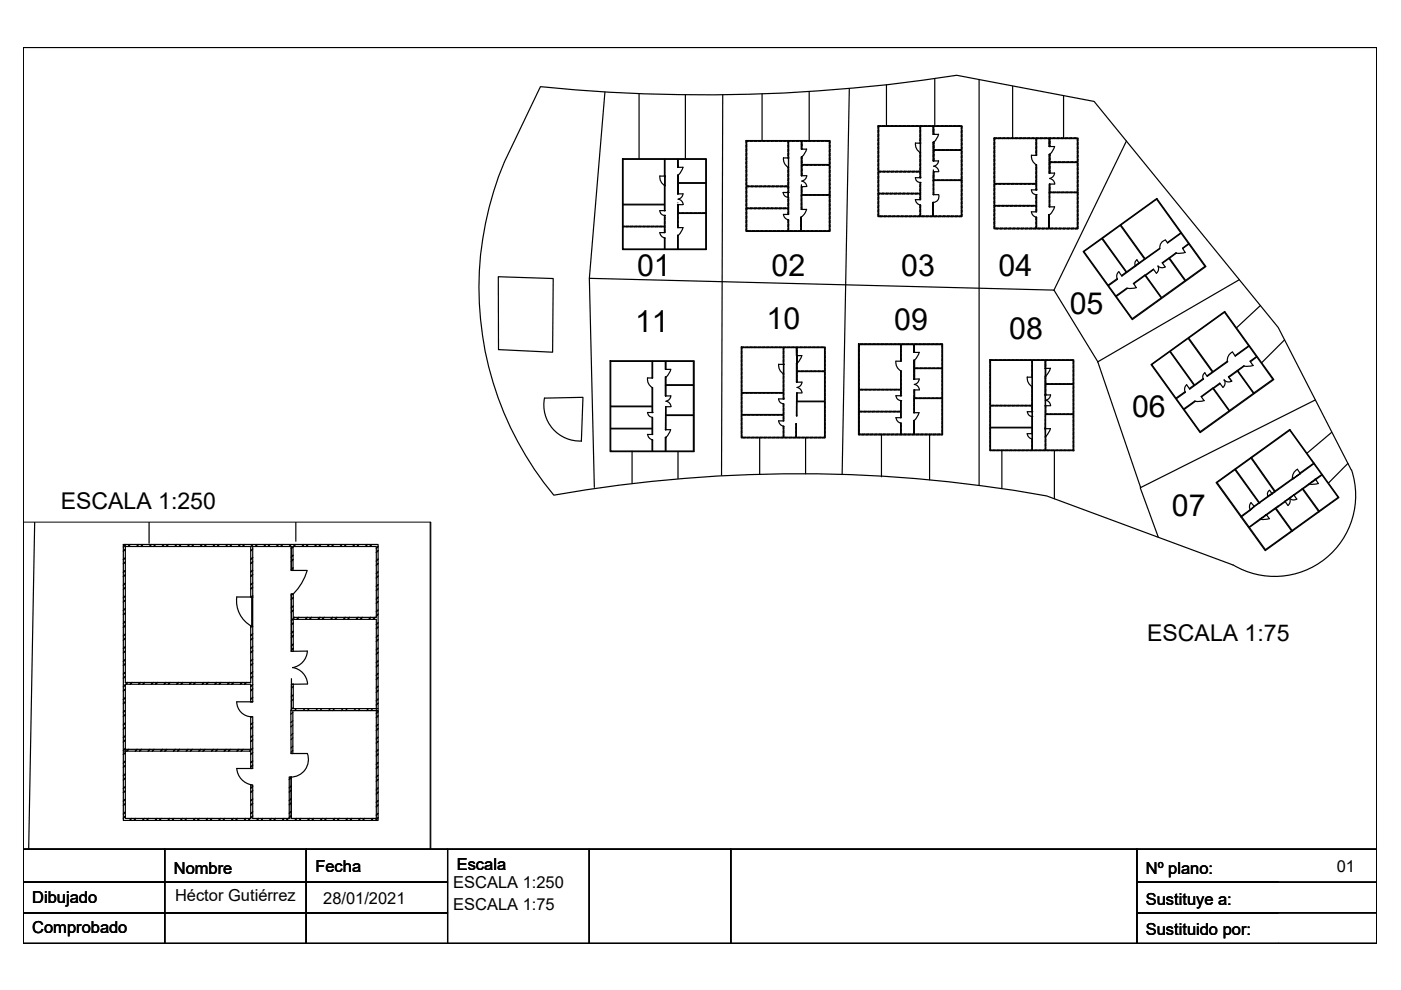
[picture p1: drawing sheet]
<svg xmlns="http://www.w3.org/2000/svg" width="297mm" height="210mm" viewBox="0 0 297 210" stroke-linecap="round" stroke-linejoin="round" font-family="sans-serif">
<defs><g id="words">
<g font-size="6.4">
<text x="135.1" y="58.4">01</text>
<text x="163.6" y="58.4">02</text>
<text x="191.1" y="58.4">03</text>
<text x="211.7" y="58.4">04</text>
<text x="134.6" y="70.4">11</text>
<text x="162.5" y="69.8">10</text>
<text x="189.6" y="70">09</text>
<text x="214" y="71.8">08</text>
<text x="226.8" y="66.5">05</text>
<text x="240" y="88.4">06</text>
<text x="248.5" y="109.4">07</text>
</g>
<g font-size="4.9">
<text x="12.9" y="107.9">ESCALA 1:250</text>
<text x="243.2" y="136">ESCALA 1:75</text>
</g>
<g font-size="3.5">
<text x="36.9" y="185.3">Nombre</text>
<text x="66.9" y="184.9">Fecha</text>
<text x="96.8" y="184.4">Escala</text>
<text x="242.9" y="185.3">Nº plano:</text>
<text x="283.4" y="184.8">01</text>
<text x="6.8" y="191.5">Dibujado</text>
<text x="37.1" y="191.1">Héctor Gutiérrez</text>
<text x="68.5" y="191.8">28/01/2021</text>
<text x="96.1" y="188.3">ESCALA 1:250</text>
<text x="242.9" y="191.9">Sustituye a:</text>
<text x="6.8" y="197.9">Comprobado</text>
<text x="96.1" y="193">ESCALA 1:75</text>
<text x="242.9" y="198.3">Sustituido por:</text>
</g>
</g></defs>
<!-- layer: 0 -->
<g fill="none" stroke="#000" stroke-width=".25">
<path d="M4.9 10.1h287v189.9h-287zM128.3 19.5l-3.3 39.5 1 44.3M135.5 19.9v13.7M161.6 19.9v9.8M171.6 19.4v10.3M180.1 18.8l-1.6 81.8M187.9 18v8.6M198.2 16.8v9.7M207.6 16.8v86.1M214.7 18.3v11M132 33.7h17.8v19.2h-17.8zM139.9 37.3h1.1"/>
<path d="M139.9 37.3a2.01 2.01 0 0 0 1.1 2M141 37.3l-.1 2.1v-5.6h-8.8v9.5h8.8v-3.9h.1v5.3h-1.1M143.7 37.1v4M143.8 35.5v-1.7h5.8v4.9h-5.8v-1.6M143.8 37.1h-.1v4h1.1M143.8 37.1l.7-.9 .3-.7h-1.1v-1.7h-2.7v3.5M145.3 20.1v13.5M153.2 20.1l-.2 80.7M158.2 29.8h17.8v19.3h-17.8zM158.3 30.7l-.1 .2M158.3 31.6l-.1 .2M158.3 32.5l-.1 .1"/>
<path d="M158.3 33.4l-.1 .1M158.3 34.3l-.1 .1M158.3 35.2l-.1 .1M158.3 36.1l-.1 .1M158.3 37l-.1 .1M158.3 37.8l-.1 .2M158.3 38.7l-.1 .2M158.3 39.6l-.1 .2M158.3 30.1l-.1 .2M158.3 31l-.1 .2M158.3 31.9l-.1 .1M158.3 32.8l-.1 .1"/>
<path d="M158.3 33.7l-.1 .1M158.3 34.6l-.1 .1M158.3 35.5l-.1 .1M158.3 36.4l-.1 .1M158.3 37.3l-.1 .1M158.3 38.1l-.1 .2M158.3 39l-.1 .2M158.3 39.9l-.1 .1M158.4 29.8l-.2 .2M158.5 39.5l-.1 .1M158.7 29.8l-.2 .1M158.8 39.5l-.1 .1"/>
<path d="M159.2 29.8l-.1 .1M159.4 39.5l-.2 .1M159.5 29.8l-.1 .1M159.7 39.5l-.2 .1M160.1 29.8l-.1 .1M160.3 39.5l-.2 .1M160.4 29.8l-.1 .1M160.6 39.5l-.2 .1M161 29.8l-.1 .1M161.1 39.5l-.1 .1M161.3 29.8l-.1 .1M161.4 39.5l-.1 .1"/>
<path d="M161.9 29.8l-.1 .1M162 39.5l-.1 .1M162.2 29.8l-.1 .1M162.3 39.5l-.1 .1M162.8 29.8l-.1 .1M162.9 39.5l-.1 .1M163.1 29.8l-.1 .1M163.2 39.5l-.1 .1M163.7 29.8l-.1 .1M163.8 39.5l-.1 .1M164 29.8l-.1 .1M164.1 39.5l-.1 .1"/>
<path d="M164.6 29.8l-.1 .1M164.7 39.5l-.1 .1M164.9 29.8l-.2 .1M165 39.5l-.1 .1M165.5 29.8l-.2 .1M165.6 39.5l-.1 .1M165.8 29.8l-.2 .1M165.9 39.5l-.1 .1M166.1 33.5h1.1M166.1 33.4a2.01 2.01 0 0 0 1.1 2.1M166.4 29.8l-.2 .1M166.5 39.5l-.1 .1"/>
<path d="M166.7 29.8l-.2 .1M166.8 39.5l-.1 .1M167.1 29.9h-8.8v9.6h8.8v-4h.1M167.1 29.9l.1 5.6v-2M167.1 39.8h.1M167.1 35.5v.1M167.2 30.7l-.1 .2M167.2 31.6l-.1 .2M167.2 32.5l-.1 .1M167.2 33.4l-.1 .1M167.2 36l-.1 .2M167.2 36.9l-.1 .2"/>
<path d="M167.2 37.8l-.1 .2M167.2 38.7l-.1 .1M167.2 39.6l-.1 .1M167.2 30.1l-.1 .2M167.2 31l-.1 .2M167.2 31.9l-.1 .1M167.2 32.8l-.1 .1M167.2 36.3l-.1 .2M167.2 37.2l-.1 .2M167.2 38.1l-.1 .2M167.2 39l-.1 .1M167.2 39.9l-.1 .1"/>
<path d="M167.2 35.5v5.3M167.2 29.8l-.1 .2M167.5 29.8l-.1 .1M168.1 29.8l-.1 .1M168.4 29.8l-.1 .1M169 29.8l-.1 .1M169.3 29.8l-.2 .1M169.9 29.8l-.2 .1M169.9 39.6h.1v1.7h6M169.9 39.2v5.2M169.9 37.3h1.1M169.9 37.3h.1"/>
<path d="M170 33.3l-.1 .1M170 38.4a1.25 1.25 0 0 1 1.1 1.2M170 29.9h5.8v5h-5.8v-1.6h-.1v4M170 37.3v-2.3h5.8v13.9h-5.9M170 30.6l-.1 .1M170 31.5l-.1 .1M170 34.1l-.1 .1M170 35.9l-.1 .1M170 36.7l-.1 .2M170 30l-.1 .1M170 30.9l-.1 .1M170 33.5l-.1 .2"/>
<path d="M170 34.4l-.1 .1M170 35.3l-.1 .1M170 36.2l-.1 .1M170 37l-.1 .2M170 39.7l-.1 .1M170 29.9v1.7M170.1 34.9l-.2 .2M170.2 29.8l-.2 .1M170.4 34.9l-.1 .1M170.8 29.8l-.2 .1M171 34.9l-.1 .1M171 31.6h-1.1v-1.7h-2.7v3.6"/>
<path d="M171 39.5l-1 .1M171 31.6l-.3 .7-.7 .9M171.1 37.2a1.25 1.25 0 0 1-1.1 1.2M171.1 29.8l-.2 .1M171.3 34.9l-.1 .1M171.7 29.8l-.2 .1M171.9 34.9l-.1 .1M172 29.8l-.2 .1M172.2 34.9l-.1 .1M172.5 29.8l-.1 .1M172.8 34.9l-.1 .1M172.8 29.8l-.1 .1"/>
<path d="M173.1 34.9l-.1 .1M173.4 29.8l-.1 .1M173.7 34.9l-.1 .1M173.7 29.8l-.1 .1M174 34.9l-.2 .1M174.3 29.8l-.1 .1M174.6 34.9l-.2 .1M174.6 29.8l-.1 .1M174.9 34.9l-.2 .1M175.2 29.8l-.1 .1M175.5 34.9l-.2 .1M175.5 29.8l-.1 .1"/>
<path d="M175.8 34.9l-.2 .1M176 29.9l-.2 .2M176 30.8l-.2 .1M176 31.7l-.2 .1M176 32.6l-.2 .1M176 33.5l-.2 .1M176 34.4l-.2 .1M176 35.3l-.2 .1M176 36.2l-.2 .1M176 37l-.2 .2M176 37.9l-.2 .2M176 38.8l-.2 .1"/>
<path d="M176 39.7l-.2 .1M176 30.2l-.2 .2M176 31.1l-.2 .1M176 32l-.2 .1M176 32.9l-.2 .1M176 33.8l-.2 .1M176 34.7l-.2 .1M176 35.6l-.2 .1M176 36.4l-.2 .2M176 37.3l-.2 .2M176 38.2l-.2 .2M176 39.1l-.2 .1"/>
<path d="M186.2 26.7h17.7v19.2h-17.7zM186.3 36.4v9.4h8.8v-2.3h.1v2.3h2.5M186.3 27.6l-.1 .1M186.3 28.5l-.1 .1M186.3 29.4l-.1 .1M186.3 30.3l-.1 .1M186.3 31.2l-.1 .1M186.3 32l-.1 .2M186.3 32.9l-.1 .2M186.3 33.8l-.1 .2M186.3 34.7l-.1 .1M186.3 35.6l-.1 .1"/>
<path d="M186.3 36.5l-.1 .1M186.3 37.4l-.1 .1M186.3 38.3l-.1 .1M186.3 27l-.1 .1M186.3 27.9l-.1 .1M186.3 28.8l-.1 .1M186.3 30.6l-.1 .1M186.3 31.5l-.1 .1M186.3 32.3l-.1 .2M186.3 33.2l-.1 .2M186.3 34.1l-.1 .1M186.3 35l-.1 .1"/>
<path d="M186.3 36.8l-.1 .1M186.3 37.7l-.1 .1M186.3 38.6l-.1 .1M186.3 39.2l-.1 .1M186.3 29.7l-.1 .1M186.3 35.9l-.1 .1M186.3 39.5l-.1 .1M186.3 36.4h8.8v1.3M186.3 26.7l-.1 .1M186.5 36.3l-.2 .1M186.6 26.7l-.1 .1M186.8 36.3l-.2 .1"/>
<path d="M187.2 26.7l-.1 .1M187.4 36.3l-.2 .1M187.5 26.7l-.1 .1M187.6 36.3l-.1 .1M188.1 26.7l-.2 .1M188.2 36.3l-.1 .1M188.4 26.7l-.2 .1M188.5 36.3l-.1 .1M189 26.7l-.2 .1M189.1 36.3l-.1 .1M189.3 26.7l-.2 .1M189.4 36.3l-.1 .1"/>
<path d="M189.9 26.7l-.2 .1M190 36.3l-.1 .1M190.1 26.7l-.1 .1M190.3 36.3l-.1 .1M190.7 26.7l-.1 .1M190.9 36.3l-.1 .1M191 26.7l-.1 .1M191.2 36.3l-.2 .1M191.6 26.7l-.1 .1M191.8 36.3l-.2 .1M191.9 26.7l-.1 .1M192.1 36.3l-.2 .1"/>
<path d="M192.5 26.7l-.1 .1M192.7 36.3l-.2 .1M192.8 26.7l-.1 .1M193 36.3l-.2 .1M193.4 26.7l-.1 .1M193.6 36.3l-.2 .1M193.7 26.7l-.1 .1M193.9 36.3l-.2 .1M194.1 37.7l.3 .7 .7 .3M194.1 37.7h1.1M194.1 30.4h1.1M194.1 30.3a2.01 2.01 0 0 0 1.1 2.1"/>
<path d="M194.3 26.7l-.1 .1M194.4 36.3l-.1 .1M194.6 26.7l-.1 .1M194.7 36.3l-.1 .1M195.1 26.8h-8.8v9.5h8.8v-3.9h.1M195.1 37.7h.1M195.1 38.7h.1M195.1 26.8v5.6l.1-2M195.1 38.7v3.6M195.1 38.7h.1v3.6h-1.1M195.1 32.4h.1M195.2 27.6l-.1 .1"/>
<path d="M195.2 28.5l-.1 .1M195.2 27.9l-.1 .1M195.2 28.8l-.1 .1M195.2 26.7l-.1 .1M195.2 29.3l-.1 .2M195.2 30.2l-.1 .2M195.2 32.9l-.1 .1M195.2 33.8l-.1 .1M195.2 34.7l-.1 .1M195.2 35.6l-.1 .1M195.2 36.4l-.1 .2M195.2 37.3l-.1 .2"/>
<path d="M195.2 39.1l-.1 .1M195.2 27l-.1 .1M195.2 29.6l-.1 .2M195.2 33.2l-.1 .1M195.2 34.1l-.1 .1M195.2 35l-.1 .1M195.2 35.9l-.1 .1M195.2 36.7l-.1 .2M195.2 37.6l-.1 .1M195.2 39.4l-.1 .1M195.2 32.4v5.3M195.5 26.7l-.1 .1"/>
<path d="M196.1 26.7l-.2 .1M196.4 26.7l-.2 .1M197 26.7l-.2 .1M197.3 26.7l-.2 .1M197.9 26.7l-.2 .1M197.9 38.3v3h1.1M197.9 31.1l.1-.2-.1 .2M197.9 30.5l.1-.1-.1 .1M197.9 31.4l.1-.2-.1 .2M197.9 30.1v4h1.1M197.9 30.1v4M197.9 36v2.3"/>
<path d="M197.9 34.1h.1M198 26.8h5.8v5h-5.8v-1.7h-.1M198 26.8l-.1 .2M198 27.4l-.1 .2M198 28.3l-.1 .1M198 30.1l-.1 .1M198 39l-.1 .1M198 39.9l-.1 .1M198 27.7l-.1 .2M198 38.4l-.1 .1M198 39.3l-.1 .1M198 26.8v1.7"/>
<path d="M198 34.1v-2.2h5.8v13.9h-5.9v-2.9M198 32.7l-.1 .2M198 33.6l-.1 .2M198 37.2l-.1 .1M198 38.1l-.1 .1M198 32.1l-.1 .2M198 33l-.1 .2M198 33.9l-.1 .2M198 36.6l-.1 .1M198 37.5l-.1 .1M198 36.4v1.7h5.9M198.1 31.8l-.2 .2"/>
<path d="M198.1 26.7l-.1 .1M198.2 38.1l-.1 .2M198.4 31.8l-.1 .1M198.7 26.7l-.1 .1M198.8 38.1l-.1 .2M199 34.1a1.24 1.24 0 0 1-1 1.1 1.25 1.25 0 0 1 1 1.2M199 31.8l-.1 .1M199 28.5h-1.1v-1.7h-2.7v3.6M199 36.4h-1.1v1.9M199 28.5l-.5 1-.5 .6M199 26.7l-.1 .1M199.1 38.1l-.1 .2"/>
<path d="M199.3 31.8l-.1 .1M199.6 26.7l-.1 .1M199.7 38.1l-.1 .2M199.9 31.8l-.1 .1M199.9 26.7l-.1 .1M200 38.1l-.1 .2M200.2 31.8l-.1 .1M200.5 26.7l-.1 .1M200.6 38.1l-.1 .2M200.8 31.8l-.2 .1M200.8 26.7l-.1 .1M200.9 38.1l-.1 .2"/>
<path d="M201.1 31.8l-.2 .1M201.4 26.7l-.1 .1M201.5 38.1l-.1 .2M201.7 31.8l-.2 .1M201.7 26.7l-.1 .1M201.8 38.1l-.1 .2M202 31.8l-.2 .1M202.3 26.7l-.1 .1M202.4 38.1l-.1 .2M202.6 31.8l-.2 .1M202.6 26.7l-.1 .1M202.7 38.1l-.1 .2"/>
<path d="M202.8 31.8l-.1 .1M203.2 26.7l-.1 .1M203.3 38.1l-.2 .2M203.4 31.8l-.1 .1M203.5 26.7l-.1 .1M203.6 38.1l-.2 .2M203.7 31.8l-.1 .1M203.9 26.8l-.1 .1M203.9 27.7l-.1 .1M203.9 28.6l-.1 .1M203.9 29.5l-.1 .1M203.9 30.4l-.1 .1"/>
<path d="M203.9 31.2l-.1 .2M203.9 32.1l-.1 .2M203.9 33l-.1 .1M203.9 33.9l-.1 .1M203.9 34.8l-.1 .1M203.9 35.7l-.1 .1M203.9 36.6l-.1 .1M203.9 37.5l-.1 .1M203.9 38.4l-.1 .1M203.9 39.2l-.1 .2M203.9 27.1l-.1 .1M203.9 28l-.1 .1"/>
<path d="M203.9 28.9l-.1 .1M203.9 29.8l-.1 .1M203.9 30.6l-.1 .2M203.9 31.5l-.1 .2M203.9 32.4l-.1 .2M203.9 33.3l-.1 .1M203.9 34.2l-.1 .1M203.9 35.1l-.1 .1M203.9 36l-.1 .1M203.9 36.9l-.1 .1M203.9 37.8l-.1 .1M203.9 38.7l-.1 .1"/>
<path d="M203.9 39.5l-.1 .2M203.9 38.3h-5.9v3M210.8 29.3h17.7v19.2h-17.7zM210.9 29.6l-.1 .1M210.9 32.3l-.1 .1M210.9 34l-.1 .2M210.9 34.9l-.1 .2M210.9 35.8l-.1 .1M210.9 36.7l-.1 .1M210.9 37.6l-.1 .1M210.9 38.5l-.1 .1M210.9 30.2l-.1 .1"/>
<path d="M210.9 31.1l-.1 .1M210.9 32l-.1 .1M210.9 32.9l-.1 .1M210.9 33.7l-.1 .2M210.9 34.6l-.1 .2M210.9 35.5l-.1 .1M210.9 36.4l-.1 .1M210.9 37.3l-.1 .1M210.9 38.2l-.1 .1M210.9 39.1l-.1 .1M210.9 40l-.1 .1M210.9 30.5l-.1 .1"/>
<path d="M210.9 31.4l-.1 .1M210.9 33.1l-.1 .2M210.9 39.4l-.1 .1M210.9 29.3l-.1 .1M211.1 38.9l-.2 .1M211.2 29.3l-.1 .1M211.4 38.9l-.2 .1M211.8 29.3l-.1 .1M211.9 38.9l-.1 .1M212.1 29.3l-.1 .1M212.2 38.9l-.1 .1M212.7 29.3l-.1 .1"/>
<path d="M212.8 38.9l-.1 .1M213 29.3l-.1 .1M213.1 38.9l-.1 .1M213.6 29.3l-.1 .1M213.7 38.9l-.1 .1M213.9 29.3l-.1 .1M214 38.9l-.1 .1M214.5 29.3l-.2 .1M214.6 38.9l-.1 .1M214.8 29.3l-.2 .1M214.9 38.9l-.1 .1M215.4 29.3l-.2 .1"/>
<path d="M215.5 38.9l-.1 .1M215.7 29.3l-.2 .1M215.8 38.9l-.1 .1M216.3 29.3l-.2 .1M216.4 38.9l-.1 .1M216.6 29.3l-.2 .1M216.7 38.9l-.1 .1M217.1 29.3l-.1 .1M217.3 38.9l-.1 .1M217.4 29.3l-.1 .1M217.6 38.9l-.1 .1M218 29.3l-.1 .1"/>
<path d="M218.2 38.9l-.2 .1M218.3 29.3l-.1 .1M218.5 38.9l-.2 .1M218.7 32.9a2.01 2.01 0 0 0 1 2M218.9 29.3l-.1 .1M219.1 38.9l-.2 .1M219.2 29.3l-.1 .1M219.4 38.9l-.2 .1M219.7 32.9v-3.5h-8.8v9.5h8.8v-3.9h.1v5.3M219.7 35h.1M219.8 29.3l-.1 .1M219.8 30.1l-.1 .2"/>
<path d="M219.8 31l-.1 .2M219.8 31.9l-.1 .2M219.8 32.8l-.1 .1M219.8 35.5l-.1 .1M219.8 36.4l-.1 .1M219.8 37.3l-.1 .1M219.8 38.1l-.1 .2M219.8 39l-.1 .2M219.8 39.9l-.1 .1M219.8 29.5l-.1 .2M219.8 30.4l-.1 .2M219.8 31.3l-.1 .2"/>
<path d="M219.8 32.2l-.1 .2M219.8 35.8l-.1 .1M219.8 36.7l-.1 .1M219.8 37.5l-.1 .2M219.8 38.4l-.1 .2M219.8 39.3l-.1 .2M220.1 29.3l-.2 .1M220.7 29.3l-.2 .1M221 29.3l-.2 .1M221.6 29.3l-.2 .1M221.9 29.3l-.2 .1M222.4 36.7h1.2a1.33 1.33 0 0 1-1 1.2 1.25 1.25 0 0 1 1 1.1"/>
<path d="M222.4 29.3l-.1 .1M222.4 32.8l.2-.1-.1 .1M222.4 33.7l.2-.2-.1 .2M222.4 33.1l.2-.2-.1 .2M222.5 39h1.1M222.5 39l-.1 1.9M222.5 32.7v4M222.5 36.7h.1M222.6 29.4h5.8v4.9h-5.8v-1.6M222.6 36.7v-2.2h5.8v13.9h-6v-2.9M222.6 30.3l-.2 .1M222.6 30l-.2 .1"/>
<path d="M222.6 30.9l-.2 .1M222.6 35.3l-.2 .2M222.6 36.2l-.2 .2M222.6 39.8l-.1 .1M222.6 29.4l-.2 .1M222.6 33.8l-.2 .2M222.6 34.7l-.2 .2M222.6 35.6l-.2 .2M222.6 36.5l-.2 .2M222.6 39.2l-.1 .1M222.6 32.7h-.2v4M222.6 39v1.7h5.9"/>
<path d="M222.6 29.4v1.7M222.6 32.7l.5-.6 .5-1h-1.2v-1.7h-2.6v3.5h-1.1M222.7 34.3l-.3 .3M222.7 29.3l-.1 .1M223 34.3l-.1 .2M223.3 29.3l-.1 .1M223.6 34.3l-.1 .2M223.6 29.3l-.1 .1M223.9 34.3l-.1 .2M224.2 29.3l-.1 .1M224.5 34.3l-.1 .2M224.5 29.3l-.1 .1"/>
<path d="M224.8 34.3l-.2 .2M225.1 29.3l-.1 .1M225.4 34.3l-.2 .2M225.4 29.3l-.1 .1M225.5 20.3v8.9M225.7 34.3l-.2 .2M226 29.3l-.1 .1M226.3 34.3l-.2 .2M226.3 29.3l-.1 .1M226.6 34.3l-.2 .2M226.9 29.3l-.1 .1M227.1 34.3l-.1 .2"/>
<path d="M227.2 29.3l-.1 .1M227.4 34.3l-.1 .2M227.8 29.3l-.1 .1M228 34.3l-.1 .2M228.1 29.3l-.1 .1M228.3 34.3l-.1 .2M228.5 29.4l-.1 .1M228.5 30.3l-.1 .1M228.5 31.2l-.1 .1M228.5 32l-.1 .2M228.5 32.9l-.1 .2M228.5 33.8l-.1 .2"/>
<path d="M228.5 34.7l-.1 .1M228.5 35.6l-.1 .1M228.5 36.5l-.1 .1M228.5 37.4l-.1 .1M228.5 38.3l-.1 .1M228.5 39.2l-.1 .1M228.5 29.7l-.1 .1M228.5 30.6l-.1 .1M228.5 31.5l-.1 .1M228.5 32.3l-.1 .2M228.5 33.2l-.1 .2M228.5 34.1l-.1 .1"/>
<path d="M228.5 35l-.1 .1M228.5 35.9l-.1 .1M228.5 36.8l-.1 .1M228.5 37.7l-.1 .1M228.5 38.6l-.1 .1M228.5 39.5l-.1 .1M238.8 29.9l-15.4 31.7M105.6 58.7l11.7 .4-.1 15.6-11.5-.6zM125 59l98.5 2.5 9.2 15.2 9.1 26.7 37.1-18.6M132 48.1h8.9M132 48h8.9M132.3 48l-.1 .1"/>
<path d="M132.9 48l-.1 .1M133.2 48l-.1 .1M133.8 48l-.1 .1M134.1 48l-.1 .1M134.7 48l-.1 .1M135 48l-.1 .1M135.6 48l-.1 .1M135.9 48l-.2 .1M136.5 48l-.2 .1M136.8 48l-.2 .1M137.4 48l-.2 .1M137.7 48l-.2 .1"/>
<path d="M138.2 48l-.1 .1M138.5 48l-.1 .1M139.1 48l-.1 .1M139.4 48l-.1 .1M139.9 44.6l.3 .8 .7 .3M140 48l-.1 .1M140.3 48l-.1 .1M140.9 44.7v-1.3h-8.8v9.4h8.8v-2.3h.1v2.3h2.5M140.9 44.7h.1M140.9 45.7h.1M140.9 45.7h.1v3.6h-1.1a1.25 1.25 0 0 0 1 1.1M140.9 45.7v3.6"/>
<path d="M141 47.9l-.2 .2M141 47l-.1 .1M141 48.8l-.1 .1M141 46.4l-.1 .1M141 47.3l-.1 .1M141 48.2l-.1 .1M141 49.1l-.1 .1M141 46.1l-.1 .1M143.7 45.3v3l1.1-.1-.3 .8-.7 .9M143.7 48.2h.1M143.7 49.9h.1M143.7 43.4h1.1"/>
<path d="M143.7 43.4v1.9M143.7 43h.1M143.8 46l-.1 .1M143.8 46.9l-.1 .1M143.8 47.8l-.1 .1M143.8 45.4l-.1 .1M143.8 46.3l-.1 .1M143.8 47.2l-.1 .1M143.8 48l-.1 .2M143.8 42.2a1.25 1.25 0 0 1 1 1.2M143.8 41.1v-2.2h5.8v13.9h-5.9v-2.9h.1v2.9M143.8 44.2l-.1 .1"/>
<path d="M143.8 45l-.1 .2M143.8 43.6l-.1 .1M143.8 44.5l-.1 .1M143.8 43.4v1.7h6M144 45.1l-.1 .2M144.6 45.1l-.1 .2M144.8 41.1a1.25 1.25 0 0 1-1 1.1M144.9 45.1l-.1 .2M145.5 45.1l-.1 .2M145.8 45.1l-.1 .2M146.4 45.1l-.1 .2M146.7 45.1l-.1 .2"/>
<path d="M147.3 45.1l-.1 .2M147.6 45.1l-.1 .2M148.2 45.1l-.1 .2M148.5 45.1l-.1 .2M149.1 45.1l-.1 .2M149.4 45.1l-.1 .2M149.8 45.3h-6v3M158.2 44.2h8.9M158.2 44.1h8.9M158.3 40.5l-.1 .1M158.3 41.4l-.1 .1M158.3 42.3l-.1 .1"/>
<path d="M158.3 43.2l-.1 .1M158.3 44.1l-.1 .1M158.3 45l-.1 .1M158.3 45.8l-.1 .2M158.3 46.7l-.1 .2M158.3 47.6l-.1 .2M158.3 48.5l-.1 .1M158.3 40.8l-.1 .1M158.3 41.7l-.1 .1M158.3 42.6l-.1 .1M158.3 43.5l-.1 .1M158.3 44.4l-.1 .1"/>
<path d="M158.3 45.3l-.1 .1M158.3 46.1l-.1 .2M158.3 47l-.1 .2M158.3 47.9l-.1 .1M158.3 48.8l-.1 .1M158.6 44.1l-.2 .1M158.7 48.9l-.1 .2M159 48.9l-.1 .2M159.2 44.1l-.2 .1M159.5 44.1l-.2 .1M159.6 48.9l-.1 .2M159.9 48.9l-.1 .2"/>
<path d="M160 44.1l-.1 .1M160.3 44.1l-.1 .1M160.5 48.9l-.1 .2M160.8 48.9l-.1 .2M160.9 44.1l-.1 .1M161.2 44.1l-.1 .1M161.4 48.9l-.1 .2M161.7 48.9l-.1 .2M161.8 44.1l-.1 .1M162.1 44.1l-.1 .1M162.3 48.9l-.1 .2M162.6 48.9l-.1 .2"/>
<path d="M162.7 44.1l-.2 .1M163 44.1l-.2 .1M163.2 48.9l-.1 .2M163.5 48.9l-.1 .2M163.6 44.1l-.2 .1M163.9 44.1l-.2 .1M164.1 48.9l-.2 .2M164.4 48.9l-.2 .2M164.5 44.1l-.2 .1M164.7 44.1l-.1 .1M165 48.9l-.2 .2M165.3 48.9l-.2 .2"/>
<path d="M165.3 44.1l-.1 .1M165.6 44.1l-.1 .1M165.8 48.9l-.1 .2M166 40.8h1.2M166.1 40.8a1.04 1.04 0 0 0 1.1 1M166.1 45.4a1.25 1.25 0 0 0 1.1 1.2M166.1 48.9l-.1 .2M166.2 44.1l-.1 .1M166.5 44.1l-.1 .1M166.7 48.9l-.1 .2M167 48.9l-.1 .2M167.1 44.2l.1-.2-.2 .2z"/>
<path d="M167.1 40.8v-1.2h-8.8v9.3h8.8v-2.3h.1M167.1 40.8h.1M167.1 40.8l.1 1zM167.2 40.5l-.1 .1M167.2 42.2l-.1 .2M167.2 43.1l-.1 .2M167.2 44.9l-.1 .1M167.2 46.7l-.1 .1M167.2 47.6l-.1 .1M167.2 48.5l-.1 .1M167.2 41.8v3.7h-1.1M167.2 46.6v2.3h2.6l-.1-2.8h.2v2.8"/>
<path d="M167.2 42.5l-.1 .2M167.2 43.4l-.1 .2M167.2 44.3l-.1 .2M167.2 45.2l-.1 .1M167.2 47l-.1 .1M167.2 47.9l-.1 .1M167.2 48.8l-.1 .1M167.2 41.8h-.1v3.7M167.6 48.9l-.1 .2M167.9 48.9l-.1 .2M168.5 48.9l-.1 .2M168.8 48.9l-.1 .2"/>
<path d="M169.4 48.9l-.1 .2M169.7 48.9l-.1 .2M169.9 46.1l-.2 .1 .2-.1M169.9 44.4h.1M169.9 46h.1M169.9 46.7l-.2 .1M169.9 47.5l-.2 .2 .2-.1M169.9 48.4l-.1 .2M169.9 47l-.2 .1M169.9 47.8l-.2 .2 .2-.1M169.9 48.7l-.1 .2M169.9 46.1v2.8"/>
<path d="M169.9 44.4h1.1M170 42.1l-.1 .1M170 43l-.1 .1M170 43.9l-.1 .1M170 41.5l-.1 .2M170 42.4l-.1 .1M170 43.3l-.1 .1M170 44.2l-.1 .1M170 40.3l-.1 .1M170 41.2l-.1 .1M170 40.6l-.1 .1M170.3 41.3l-.2 .1"/>
<path d="M170.3 48.9l-.1 .2M170.6 48.9l-.1 .2M170.8 41.3l-.1 .1M171 44.4l-.5 1.1-.6 .5M171.1 41.3l-.1 .1M171.2 48.9l-.1 .2M171.5 48.9l-.1 .2M171.7 41.3l-.1 .1M172 41.3l-.1 .1M172.1 48.9l-.2 .2M172.4 48.9l-.2 .2M172.6 41.3l-.1 .1"/>
<path d="M172.9 41.3l-.1 .1M173 48.9l-.2 .2M173.3 48.9l-.2 .2M173.5 41.3l-.1 .1M173.8 41.3l-.1 .1M173.8 48.9l-.1 .2M174.1 48.9l-.1 .2M174.4 41.3l-.1 .1M174.7 41.3l-.1 .1M174.7 48.9l-.1 .2M175 48.9l-.1 .2M175.3 41.3l-.1 .1"/>
<path d="M175.6 41.3l-.1 .1M175.6 48.9l-.1 .2M176 40.6l-.2 .1M176 41.5l-.2 .1M176 42.4l-.2 .1M176 43.3l-.2 .1M176 44.2l-.2 .1M176 45l-.2 .2M176 45.9l-.2 .2M176 46.8l-.2 .1M176 47.7l-.2 .1M176 48.6l-.2 .1"/>
<path d="M176 40l-.2 .1M176 40.9l-.2 .1M176 41.8l-.2 .1M176 42.7l-.2 .1M176 43.6l-.2 .1M176 44.5l-.2 .1M176 45.3l-.2 .2M176 46.2l-.2 .2M176 47.1l-.2 .1M176 48l-.2 .1M176 48.9l-.2 .2M176 41.4h-6v3"/>
<path d="M186.2 41.1h8.9M186.2 41h8.9M186.3 40l-.1 .2M186.3 40.9l-.1 .2M186.3 41.8l-.1 .2M186.3 42.7l-.1 .1M186.3 43.6l-.1 .1M186.3 44.5l-.1 .1M186.3 45.3l-.1 .2M186.3 40.3l-.1 .2M186.3 41.2l-.1 .2M186.3 42.1l-.1 .1"/>
<path d="M186.3 43l-.1 .1M186.3 43.9l-.1 .1M186.3 44.7l-.1 .2M186.3 45.6l-.1 .2M186.5 41l-.1 .1M186.7 45.8l-.1 .1M187 45.8l-.1 .1M187.1 41l-.1 .1M187.4 41l-.1 .1M187.6 45.8l-.1 .1M187.9 45.8l-.1 .1M188 41l-.1 .1"/>
<path d="M188.3 41l-.1 .1M188.5 45.8l-.1 .1M188.8 45.8l-.1 .1M188.9 41l-.1 .1M189.2 41l-.2 .1M189.4 45.8l-.1 .1M189.7 45.8l-.1 .1M189.8 41l-.2 .1M190.1 41l-.2 .1M190.3 45.8l-.2 .1M190.6 45.8l-.2 .1M190.7 41l-.2 .1"/>
<path d="M191 41l-.2 .1M191.2 45.8l-.2 .1M191.5 45.8l-.2 .1M191.5 41l-.1 .1M191.8 41l-.1 .1M192.1 45.8l-.2 .1M192.3 45.8l-.1 .1M192.4 41l-.1 .1M192.7 41l-.1 .1M192.9 45.8l-.1 .1M193.2 45.8l-.1 .1M193.3 41l-.1 .1"/>
<path d="M193.6 41l-.1 .1M193.8 45.8l-.1 .1M194.1 42.3a1.25 1.25 0 0 0 1 1.2M194.1 45.8l-.1 .1M194.2 41l-.1 .1M194.5 41l-.1 .1M194.7 45.8l-.1 .1M195 41.1l.2-.2zM195 45.8l-.1 .1M195.2 40l-.1 .1M195.2 41.8l-.1 .1M195.2 43.6l-.1 .1"/>
<path d="M195.2 44.5l-.1 .1M195.2 45.3l-.1 .2M195.2 40.3l-.1 .1M195.2 41.2l-.1 .1M195.2 42.1l-.1 .1M195.2 43.9l-.1 .1M195.2 44.7l-.1 .2M195.2 45.6l-.1 .2M195.6 45.8l-.1 .1M195.9 45.8l-.1 .1M196.5 45.8l-.1 .1M196.8 45.8l-.1 .1"/>
<path d="M197.4 45.8l-.1 .1M197.7 45.8l-.1 .1M197.9 43.5l-.2 .2 .2-.1M197.9 44.4l-.2 .2M197.9 45.3l-.2 .1M197.9 42.9l-.2 .2 .2-.1M197.9 43.9l-.2 .1M197.9 44.7l-.2 .2M197.9 45.6l-.2 .1M197.9 42.9h-.2v2.9M197.9 41.2h.1M197.9 42.9h.1"/>
<path d="M198 40.8l-.1 .1M198 40.2l-.1 .1M198 41.1l-.1 .1M198.3 45.8l-.2 .1M198.6 45.8l-.2 .1M199 41.3a1.25 1.25 0 0 1-1.2 1.6M199.2 45.8l-.2 .1M199.5 45.8l-.2 .1M200.1 45.8l-.2 .1M200.3 45.8l-.1 .1M200.9 45.8l-.1 .1M201.2 45.8l-.1 .1"/>
<path d="M201.8 45.8l-.1 .1M202.1 45.8l-.1 .1M202.7 45.8l-.1 .1M203 45.8l-.2 .1M203.6 45.8l-.2 .1M203.9 40.1l-.1 .2M203.9 41l-.1 .1M203.9 41.9l-.1 .1M203.9 42.8l-.1 .1M203.9 43.7l-.1 .1M203.9 44.6l-.1 .1M203.9 45.5l-.1 .1"/>
<path d="M203.9 40.4l-.1 .2M203.9 41.3l-.1 .1M203.9 42.2l-.1 .1M203.9 43.1l-.1 .1M203.9 44l-.1 .1M203.9 44.9l-.1 .1M203.9 45.8l-.2 .1M210.8 43.7h8.9M210.8 43.6h8.9M210.9 44.7l-.1 .1M210.9 40.9l-.1 .1M210.9 41.7l-.1 .2"/>
<path d="M210.9 42.6l-.1 .2M210.9 43.5l-.1 .1M210.9 44.4l-.1 .1M210.9 45.3l-.1 .1M210.9 46.1l-.1 .2M210.9 47l-.1 .2M210.9 47.9l-.1 .1M210.9 40.3l-.1 .1M210.9 41.1l-.1 .2M210.9 42l-.1 .2M210.9 42.9l-.1 .2M210.9 43.8l-.1 .1"/>
<path d="M210.9 45.6l-.1 .1M210.9 46.4l-.1 .2M210.9 47.3l-.1 .2M210.9 48.2l-.1 .1M211.1 43.6l-.1 .1M211.3 48.4l-.1 .1M211.6 48.4l-.1 .1M211.7 43.6l-.1 .1M212 43.6l-.1 .1M212.2 48.4l-.1 .1M212.5 48.4l-.1 .1M212.6 43.6l-.1 .1"/>
<path d="M212.9 43.6l-.1 .1M213.1 48.4l-.1 .1M213.4 48.4l-.1 .1M213.5 43.6l-.2 .1M213.8 43.6l-.2 .1M214 48.4l-.1 .1M214.3 48.4l-.1 .1M214.4 43.6l-.2 .1M214.7 43.6l-.2 .1M214.9 48.4l-.2 .1M215.2 48.4l-.2 .1M215.3 43.6l-.2 .1"/>
<path d="M215.5 43.6l-.1 .1M215.8 48.4l-.2 .1M216.1 48.4l-.2 .1M216.1 43.6l-.1 .1M216.4 43.6l-.1 .1M216.6 48.4l-.1 .1M216.9 48.4l-.1 .1M217 43.6l-.1 .1M217.3 43.6l-.1 .1M217.5 48.4l-.1 .1M217.8 48.4l-.1 .1M217.9 43.6l-.1 .1"/>
<path d="M218.2 43.6l-.1 .1M218.4 48.4l-.1 .1M218.7 40.2l.3 .8 .7 .3M218.7 40.3h1.1M218.7 48.4l-.1 .1M218.8 43.6l-.1 .1M219.1 43.6l-.1 .1M219.3 48.4l-.1 .1M219.6 43.7l.2-.2zM219.6 48.4l-.1 .1M219.7 40.3v-1.3h-8.8v9.4h8.8v-2.3h.1v2.3h2.5M219.7 40.3h.1"/>
<path d="M219.7 41.3h.1M219.7 41.3h.1v3.6h-1.1a1.25 1.25 0 0 0 1 1.1M219.7 41.3v3.6M219.8 41.7l-.1 .1M219.8 42.6l-.1 .1M219.8 44.4l-.1 .1M219.8 46.1l-.1 .2M219.8 47l-.1 .2M219.8 47.9l-.1 .1M219.8 40.2l-.1 .1M219.8 42l-.1 .1M219.8 42.9l-.1 .1"/>
<path d="M219.8 43.8l-.1 .1M219.8 44.7l-.1 .1M219.8 46.4l-.1 .2M219.8 47.3l-.1 .2M219.8 48.2l-.1 .1M220.2 48.4l-.1 .1M220.5 48.4l-.1 .1M221.1 48.4l-.1 .1M221.4 48.4l-.1 .1M222 48.4l-.1 .1M222.3 48.4l-.1 .1M222.4 43.9l1.2-.1-.5 1.1-.5 .6"/>
<path d="M222.4 47l-.1 .2M222.4 46.1l-.1 .2M222.4 47.9l-.1 .1M222.4 45.6l-.1 .1M222.4 46.4l-.1 .2M222.4 47.3l-.1 .1M222.4 48.2l-.1 .1M222.4 40.9v3M222.4 45.5h-.1v2.9M222.5 43.8h.1M222.5 45.5h.1M222.6 41.6l-.2 .1"/>
<path d="M222.6 42.5l-.2 .1M222.6 43.3l-.2 .2M222.6 41l-.2 .1M222.6 41.9l-.2 .1M222.6 42.8l-.2 .1M222.6 43.6l-.2 .2M222.6 40.6l-.1 .2M222.6 40l-.1 .2M222.8 40.7l-.1 .2M222.9 48.4l-.2 .1M223.2 48.4l-.2 .1M223.4 40.7l-.1 .2"/>
<path d="M223.7 40.7l-.1 .2M223.8 48.4l-.2 .1M224.1 48.4l-.2 .1M224.3 40.7l-.1 .2M224.6 40.7l-.1 .2M224.6 48.4l-.1 .1M224.9 48.4l-.1 .1M225.2 40.7l-.1 .2M225.5 40.7l-.1 .2M225.5 48.4l-.1 .1M225.8 48.4l-.1 .1M226.1 40.7l-.1 .2"/>
<path d="M226.4 40.7l-.1 .2M226.4 48.4l-.1 .1M226.7 48.4l-.1 .1M227 40.7l-.1 .2M227.3 40.7l-.2 .2M227.3 48.4l-.2 .1M227.6 48.4l-.2 .1M227.9 40.7l-.2 .2M228.2 40.7l-.2 .2M228.2 48.4l-.2 .1M228.5 40l-.1 .2M228.5 40.9l-.1 .2"/>
<path d="M228.5 41.8l-.1 .2M228.5 42.7l-.1 .1M228.5 43.6l-.1 .1M228.5 44.5l-.1 .1M228.5 45.4l-.1 .1M228.5 46.3l-.1 .1M228.5 47.2l-.1 .1M228.5 48l-.1 .2M228.5 40.3l-.1 .2M228.5 41.2l-.1 .2M228.5 42.1l-.1 .1M228.5 43l-.1 .1"/>
<path d="M228.5 43.9l-.1 .1M228.5 44.8l-.1 .1M228.5 45.7l-.1 .1M228.5 46.6l-.1 .1M228.5 47.5l-.1 .1M228.5 48.3l-.2 .2M228.5 40.9h-5.9v3M229.6 53.3l15.7-11.2 10.4 14.4-15.6 11.3zM238.8 57.7l-5.2-7.1-3.8 2.7 5.1 7.2 1.9-1.4 .1 .1-1.9 1.4 1.6 2.1 2.4-1.7M240.7 56.3l.8-.6 .1 .1-.8 .6zM240.7 56.3l-2.9 2.1M240.8 56.4l-2.9 2.1-.7-.9a1.25 1.25 0 0 0-.3 1.5"/>
<path d="M241 55.1l.5 .7M241.1 55.1a.95 .95 0 0 0-.4 1.2M242.6 54.9l-5.1-7.1-3.7 2.7 5.1 7.2M242.7 58.3v.1M242.7 58.3l-2.4 1.8M244.6 57.2l-1.8 1.3M245.9 52.6l-4.4 3.1M245.9 52.7l-4.3 3.1M246.5 55.8l1.3-1 3.4 4.7-4.9 3.6-3.4-4.7M247.1 56.6a1.23 1.23 0 0 1-1.6-.2 1.25 1.25 0 0 1-.3 1.5l-.7-.8-1.8 1.3M247.1 50.9a1.59 1.59 0 0 0-1.2 1.8M249.4 53.7l-1.4 1 3.4 4.7 4.1-2.9-10.3-14.3-7.6 5.5 5.2 7.1"/>
<path d="M249.4 53.7l-.1-.1-2.9 2.1 .6 .9M250.3 49.4l-2.8 2M250.4 49.4l-2.8 2.1-.5-.6M252 51.6l-1.3 1 .6 .9-.8 .2h-1.1M252.1 51.7l-1.3 1M262.7 59.3l-30 17.5M129.4 76.5h17.8v19.3h-17.8zM141.2 78.3v-1.7h5.8v5h-5.8v-1.7h-.1v4h1.1M142.2 78.3h-1.1v-1.7h-2.7v3.5h-1.1a2.01 2.01 0 0 0 1 2.1M142.2 78.3l-.3 .7-.6 .9M157.2 73.6h17.7v19.2h-17.7zM157.3 74.5l-.1 .1"/>
<path d="M157.3 75.4l-.1 .1M157.3 76.3l-.1 .1M157.3 77.2l-.1 .1M157.3 78.1l-.1 .1M157.3 79l-.1 .1M157.3 79.8l-.1 .2M157.3 73.9l-.1 .1M157.3 74.8l-.1 .1M157.3 75.7l-.1 .1M157.3 76.6l-.1 .1M157.3 77.5l-.1 .1M157.3 78.4l-.1 .1"/>
<path d="M157.3 79.2l-.1 .2M157.3 73.6l-.1 .1M157.6 73.6l-.1 .1M158.2 73.6l-.1 .1M158.5 73.6l-.1 .1M159.1 73.6l-.1 .1M159.4 73.6l-.1 .1M160 73.6l-.1 .1M160.3 73.6l-.1 .1M160.9 73.6l-.1 .1M161.2 73.6l-.1 .1M161.8 73.6l-.1 .1"/>
<path d="M162.1 73.6l-.1 .1M162.7 73.6l-.2 .1M163 73.6l-.2 .1M163.6 73.6l-.2 .1M163.9 73.6l-.2 .1M164.5 73.6l-.2 .1M164.7 73.6l-.1 .1M165.1 77.3h1.1M165.1 77.2a2.01 2.01 0 0 0 1.1 2.1M165.3 73.6l-.1 .1M165.6 73.6l-.1 .1M166.1 77.3v-3.6h-8.8v9.5h8.8v-3.9h.1v5.3"/>
<path d="M166.1 77.3l.1 2zM166.1 79.3v.1M166.2 73.6l-.1 .1M166.2 74.5l-.1 .1M166.2 75.4l-.1 .1M166.2 76.3l-.1 .1M166.2 77.1l-.1 .2M166.2 79.8l-.1 .1M166.2 73.9l-.1 .1M166.2 74.8l-.1 .1M166.2 75.7l-.1 .1M166.2 76.5l-.1 .2"/>
<path d="M166.5 73.6l-.1 .1M167.1 73.6l-.2 .1M167.4 73.6l-.2 .1M168 73.6l-.2 .1M168.3 73.6l-.2 .1M168.9 75.4h1.1l-.3 .7-.7 .9M168.9 73.6l-.2 .1M168.9 75.4v-1.7h-2.7v3.6M168.9 75.4h.1v1.6h-.1zM169 77l-.1 .1M169 73.7h5.8v5h-5.8v-1.7h-.1v4h1.1M169 74.3l-.1 .2"/>
<path d="M169 75.2l-.1 .2M169 77.9l-.1 .1M169 79.6l-.1 .2M169 73.7l-.1 .2M169 74.6l-.1 .2M169 77.3l-.1 .1M169 78.1l-.1 .2M169 79l-.1 .2M169 79.9l-.1 .2M169 73.7v1.7M169.1 78.7l-.2 .2M169.1 73.6l-.1 .1"/>
<path d="M169.4 78.7l-.1 .1M169.7 73.6l-.1 .1M170 78.7l-.1 .1M170 73.6l-.1 .1M170.3 78.7l-.1 .1M170.6 73.6l-.1 .1M170.9 78.7l-.1 .1M170.9 73.6l-.1 .1M171.2 78.7l-.1 .1M171.5 73.6l-.1 .1M171.8 78.7l-.2 .1M171.8 73.6l-.1 .1"/>
<path d="M172.1 78.7l-.2 .1M172.4 73.6l-.1 .1M172.7 78.7l-.2 .1M172.7 73.6l-.1 .1M173 78.7l-.2 .1M173.3 73.6l-.1 .1M173.6 78.7l-.2 .1M173.6 73.6l-.1 .1M173.8 78.7l-.1 .1M174.2 73.6l-.1 .1M174.4 78.7l-.1 .1M174.5 73.6l-.1 .1"/>
<path d="M174.7 78.7l-.1 .1M174.9 73.7l-.1 .1M174.9 74.6l-.1 .1M174.9 75.5l-.1 .1M174.9 76.4l-.1 .1M174.9 77.3l-.1 .1M174.9 78.1l-.1 .2M174.9 79l-.1 .2M174.9 79.9l-.1 .2M174.9 74l-.1 .1M174.9 74.9l-.1 .1M174.9 75.8l-.1 .1"/>
<path d="M174.9 76.7l-.1 .1M174.9 77.6l-.1 .1M174.9 78.4l-.1 .2M174.9 79.3l-.1 .2M182 72.9h17.8v19.3h-17.8zM182.2 73.3l-.2 .1M182.2 74.2l-.2 .1M182.2 75.1l-.2 .1M182.2 75.9l-.2 .2M182.2 76.8l-.2 .2M182.2 77.7l-.2 .2M182.2 78.6l-.2 .1"/>
<path d="M182.2 79.5l-.2 .1M182.2 73.6l-.2 .1M182.2 74.5l-.2 .1M182.2 75.4l-.2 .1M182.2 76.2l-.2 .2M182.2 77.1l-.2 .2M182.2 78l-.2 .1M182.2 78.9l-.2 .1M182.2 79.8l-.2 .1M182.5 72.9l-.1 .2M182.8 72.9l-.1 .2M183.4 72.9l-.1 .2"/>
<path d="M183.7 72.9l-.1 .2M184.3 72.9l-.1 .2M184.6 72.9l-.1 .2M185.2 72.9l-.1 .2M185.5 72.9l-.1 .2M186.1 72.9l-.1 .2M186.4 72.9l-.1 .2M187 72.9l-.2 .2M187.3 72.9l-.2 .2M187.9 72.9l-.2 .2M188.2 72.9l-.2 .2M188.8 72.9l-.2 .2"/>
<path d="M189 72.9l-.1 .2M189.6 72.9l-.1 .2M189.9 72.9l-.1 .2M190 76.6a2.01 2.01 0 0 0 1 2M190.5 72.9l-.1 .2M190.8 72.9l-.1 .2M191 76.6v-3.5h-8.8v9.5h8.8v-3.9M191 78.7h.1v5.2h-1.2M191 78.7h.1M191.1 73.6l-.1 .1M191.1 74.5l-.1 .1M191.1 75.4l-.1 .1"/>
<path d="M191.1 73.3l-.1 .1M191.1 74.2l-.1 .1M191.1 75.1l-.1 .1M191.1 75.9l-.1 .2M191.1 79.5l-.1 .1M191.1 76.2l-.1 .2M191.1 78.9l-.1 .1M191.1 79.8l-.1 .1M191.4 72.9l-.1 .2M191.7 72.9l-.1 .2M192.3 72.9l-.1 .2M192.6 72.9l-.1 .2"/>
<path d="M193.2 72.9l-.1 .2M193.5 72.9l-.1 .2M193.7 76.4v4M193.7 76.4l.1 4M193.9 73.1h5.8v4.9h-5.8v-1.6h-.2M193.9 73.4l-.2 .1M193.9 73.1l-.2 .1M193.9 74l-.2 .1M193.9 74.3l-.2 .1M193.9 73.1v1.6M193.9 77l-.2 .1M193.9 76.7l-.2 .1"/>
<path d="M193.9 77.5l-.2 .2M193.9 78.4l-.2 .2M193.9 79.3l-.2 .2M193.9 77.8l-.2 .2M193.9 78.7l-.2 .2M193.9 79.6l-.2 .2M194.1 72.9l-.1 .2M194.3 78l-.1 .1M194.4 72.9l-.1 .2M194.6 78l-.1 .1M194.9 74.7h-1.2v-1.6h-2.6v3.5h-1.2M194.9 74.7l-.5 1-.5 .6"/>
<path d="M195 72.9l-.2 .2M195.2 78l-.1 .1M195.3 72.9l-.2 .2M195.5 78l-.1 .1M195.9 72.9l-.2 .2M196.1 78l-.2 .1M196.2 72.9l-.2 .2M196.4 78l-.2 .1M196.8 72.9l-.2 .2M197 78l-.2 .1M197 72.9l-.1 .2M197.3 78l-.2 .1"/>
<path d="M197.6 72.9l-.1 .2M197.9 78l-.2 .1M197.9 72.9l-.1 .2M198.1 78l-.1 .1M198.5 72.9l-.1 .2M198.7 78l-.1 .1M198.8 72.9l-.1 .2M199 78l-.1 .1M199.4 72.9l-.2 .2M199.6 78l-.1 .1M199.7 72.9l-.2 .2M199.8 73.4l-.1 .1"/>
<path d="M199.8 74.3l-.1 .1M199.8 75.1l-.1 .2M199.8 76l-.1 .2M199.8 76.9l-.1 .1M199.8 77.8l-.1 .1M199.8 78.7l-.1 .1M199.8 79.6l-.1 .1M199.8 73.7l-.1 .1M199.8 74.5l-.1 .2M199.8 75.4l-.1 .2M199.8 76.3l-.1 .2M199.8 77.2l-.1 .1"/>
<path d="M199.8 78.1l-.1 .1M199.8 79l-.1 .1M199.8 79.9l-.1 .1M209.9 76.3h17.8v19.2h-17.8zM210 77.7l-.1 .2M210 76.5l-.1 .2M210 77.4l-.1 .2M210 78.3l-.1 .1M210 79.2l-.1 .1M210 76.8l-.1 .2M210 78.6l-.1 .1M210 79.5l-.1 .1"/>
<path d="M210.2 76.3l-.1 .1M210.5 76.3l-.1 .1M211.1 76.3l-.1 .1M211.4 76.3l-.1 .1M212 76.3l-.1 .1M212.3 76.3l-.1 .1M212.9 76.3l-.1 .1M213.2 76.3l-.2 .1M213.8 76.3l-.2 .1M214.1 76.3l-.2 .1M214.7 76.3l-.2 .1M215 76.3l-.2 .1"/>
<path d="M215.5 76.3l-.1 .1M215.8 76.3l-.1 .1M216.4 76.3l-.1 .1M216.7 76.3l-.1 .1M217.3 76.3l-.1 .1M217.6 76.3l-.1 .1M217.8 80h1.1M217.8 79.9a2.01 2.01 0 0 0 1.1 2.1M218.2 76.3l-.1 .1M218.5 76.3l-.1 .1M218.8 80v-3.6h-8.8v9.5h8.8v-3.9h.1v5.3M218.8 80l.1 2z"/>
<path d="M218.9 76.5l-.1 .1M218.9 77.4l-.1 .1M218.9 78.3l-.1 .1M218.9 79.2l-.1 .1M218.9 76.8l-.1 .1M218.9 77.7l-.1 .1M218.9 78.6l-.1 .1M218.9 79.5l-.1 .1M219.1 76.3l-.1 .1M219.4 76.3l-.1 .1M220 76.3l-.1 .1M220.3 76.3l-.1 .1"/>
<path d="M220.9 76.3l-.1 .1M221.2 76.3l-.1 .1M221.6 78.1h.1v1.7h-.1zM221.6 78.1h1.1M221.6 76.4h-2.7v3.6M221.6 76.4v1.7M221.7 78.1v-1.7h5.8v5h-5.8v-1.6h-.1v3.9M221.7 77.2l-.1 .1M221.7 79.9l-.1 .1M221.7 76.6l-.1 .2M221.7 77.5l-.1 .1M221.8 76.3l-.2 .2"/>
<path d="M222.1 76.3l-.2 .1M222.7 76.3l-.2 .1M222.7 78.1l-.5 1-.5 .6M223 76.3l-.2 .1M223.5 76.3l-.1 .1M223.8 76.3l-.1 .1M224.4 76.3l-.1 .1M224.7 76.3l-.1 .1M225.3 76.3l-.1 .1M225.6 76.3l-.1 .1M226.2 76.3l-.1 .1M226.5 76.3l-.1 .1"/>
<path d="M227.1 76.3l-.1 .1M227.4 76.3l-.1 .1M227.7 76.6l-.2 .2M227.7 77.5l-.2 .1M227.7 78.4l-.2 .1M227.7 79.3l-.2 .1M227.7 76.9l-.2 .1M227.7 77.8l-.2 .1M227.7 78.7l-.2 .1M227.7 79.6l-.2 .1M240.4 60.2l2.4-1.8 3.4 4.8-6.1 4.4-3.4-4.7 2.3-1.7M240.4 60.2l.5 .8"/>
<path d="M241 61l-.8 .1h-1.2M244 77.3l15.7-11.3 10.4 14.5-15.6 11.2zM248 74.5l5.1 7.2-.9 .7M248.1 74.5l5.2 7.1 1.8-1.3 .1 .1-2.9 2.1-.7-.9M255.5 79a.95 .95 0 0 0-.4 1.3M255.9 79.7l1.1-.8-5.1-7.1-7.7 5.5 5.1 7.1 1.9-1.3M260.2 76.6l.1 .1-4.3 3.1-.6-.8M260.2 76.6a1.97 1.97 0 0 1 1.1-2l.6 .9 2.9-2.1 1.6 2.2-1.4 1 .7 .9M260.5 79.9l.6 .9zM261.9 75.4l2.8-2.1-5.1-7.1-7.6 5.5 5.2 7.1 3-2.2M265.1 76.7l1.4-1 3.4 4.7-4.1 2.9-3.3-4.7 1.2-1-3.2 2.3M265.7 77.5l-.7 .1h-1.2"/>
<path d="M267.2 64.8l-5 4.7M272.4 72.1l-4.9 4.8M115.4 84.4l8.2-.2-.3 9.4M115.4 84.4a7.6 7.6 0 0 0 7.9 9.1M134 95.7v6.7M137.3 87.4l.3 .8 .8 .3M137.3 92.1a1.25 1.25 0 0 0 1.1 1.1M138.2 80.1v-3.5h-8.7v9.5h8.7v-3.9h.2v5.3h-1.1M138.2 92.1v-1.2h-8.7v4.7h8.7v-2.3h.2v2.3h2.7v-2.8M138.2 87.5h.1M138.2 87.5v-1.3h-8.7v4.6h8.7v-2.3M138.4 88.5v3.6h-1.1"/>
<path d="M141.1 92.8h.1M141.1 91.1h.1M141.1 83.9h.1M141.1 92.7h.1M141.2 86.2h1M141.2 83.9v-2.2h5.8v6.3h-5.8l-.1-1.8v4.9h1.1M141.2 91.1v-3h5.8v7.5h-5.8v-2.8M142.2 91.1l-.3 .7-.7 .9M142.2 83.9a1.24 1.24 0 0 1-1 1.2 1.25 1.25 0 0 1 1.1 1.1M143.7 95.8v5.7M157.3 88h8.8M157.3 80.7l-.1 .2"/>
<path d="M157.3 81.6l-.1 .1M157.3 82.5l-.1 .1M157.3 83.4l-.1 .1M157.3 84.3l-.1 .1M157.3 85.2l-.1 .1M157.3 86.1l-.1 .1M157.3 87l-.1 .1M157.3 87.8l-.1 .2M157.3 88.7l-.1 .2M157.3 89.6l-.1 .1M157.3 90.5l-.1 .1M157.3 91.4l-.1 .1"/>
<path d="M157.3 92.2l-.1 .2M157.3 80.1l-.1 .2M157.3 81l-.1 .2M157.3 81.9l-.1 .1M157.3 82.8l-.1 .1M157.3 83.7l-.1 .1M157.3 84.6l-.1 .1M157.3 85.5l-.1 .1M157.3 86.4l-.1 .1M157.3 87.2l-.1 .2M157.3 88.1l-.1 .2M157.3 89l-.1 .2"/>
<path d="M157.3 89.9l-.1 .1M157.3 90.8l-.1 .1M157.3 91.7l-.1 .1M157.3 92.5l-.1 .2M157.3 83.4h8.8v1.2M157.3 87.9h8.8M157.5 83.2l-.2 .2M157.7 92.7l-.1 .1M157.8 83.2l-.2 .2M157.8 87.9l-.1 .1M158 92.7l-.1 .1M158.1 87.9l-.1 .1"/>
<path d="M158.4 83.2l-.2 .2M158.6 92.7l-.1 .1M158.7 83.2l-.2 .2M158.7 87.9l-.1 .1M158.9 92.7l-.1 .1M159 87.9l-.1 .1M159.2 83.2l-.1 .2M159.5 92.7l-.1 .1M159.5 83.2l-.1 .2M159.6 87.9l-.1 .1M159.8 92.7l-.1 .1M159.9 87.9l-.1 .1"/>
<path d="M160.1 83.2l-.1 .2M160.4 92.7l-.1 .1M160.4 83.2l-.1 .2M160.5 87.9l-.2 .1M160.7 92.7l-.1 .1M160.8 87.9l-.2 .1M161 83.2l-.1 .2M161.1 92.8v7.7M161.3 92.7l-.2 .1M161.3 83.2l-.1 .2M161.4 87.9l-.2 .1M161.6 92.7l-.2 .1"/>
<path d="M161.7 87.9l-.2 .1M161.9 83.2l-.1 .2M162.2 92.7l-.2 .1M162.2 83.2l-.1 .2M162.2 87.9l-.1 .1M162.5 92.7l-.2 .1M162.5 87.9l-.1 .1M162.8 83.2l-.1 .2M163.1 92.7l-.2 .1M163.1 83.2l-.1 .2M163.1 87.9l-.1 .1M163.4 92.7l-.2 .1"/>
<path d="M163.4 87.9l-.1 .1M163.7 83.2l-.1 .2M163.9 92.7l-.1 .1M164 83.2l-.1 .2M164 87.9l-.1 .1M164.2 92.7l-.1 .1M164.3 87.9l-.1 .1M164.6 83.2l-.1 .2M164.8 92.7l-.1 .1M164.9 83.2l-.2 .2M164.9 87.9l-.1 .1M165.1 84.6l.3 .7 .7 .3"/>
<path d="M165.1 84.6h1.1M165.1 89.2a1.25 1.25 0 0 0 1 1.2M165.1 92.7l-.1 .1M165.2 87.9l-.1 .1M165.5 83.2l-.2 .2M165.7 92.7l-.1 .1M165.8 83.2l-.2 .2M165.8 87.9l-.1 .1M166 92.7l-.1 .1M166.1 84.6h.1M166.1 85.6v3.6M166.2 80.7l-.1 .1"/>
<path d="M166.2 81.6l-.1 .1M166.2 82.5l-.1 .1M166.2 83.4l-.1 .1M166.2 84.2l-.1 .2M166.2 86l-.1 .1M166.2 86.9l-.1 .1M166.2 87.8l-.2 .2M166.2 88.7l-.1 .1M166.2 90.5l-.1 .1M166.2 91.4l-.1 .1M166.2 92.2l-.1 .2M166.2 80.1l-.1 .1"/>
<path d="M166.2 81l-.1 .1M166.2 81.9l-.1 .1M166.2 82.8l-.1 .1M166.2 83.7l-.1 .1M166.2 84.5l-.1 .1M166.2 90.8l-.1 .1M166.2 91.7l-.1 .1M166.2 92.5l-.1 .2M166.2 85.7l-.1 .2M166.2 86.6l-.1 .1M166.2 87.5l-.1 .1M166.2 85.6v3.6h-1.1"/>
<path d="M166.2 88.4l-.1 .1M166.6 92.7l-.1 .1M166.9 92.7l-.1 .1M167.5 92.7l-.1 .1M167.8 92.7l-.1 .1M168.4 92.7l-.1 .1M168.7 92.7l-.1 .1M168.9 90.5l-.2 .1M168.9 91.3l-.2 .2M168.9 92.2l-.2 .2M168.9 89.9l-.2 .1M168.9 90.8l-.2 .1"/>
<path d="M168.9 91.6l-.2 .2M168.9 92.5l-.2 .1M168.9 88.1h.1M168.9 81h.1M169 80.5l-.1 .1M169 80.8l-.1 .1M169 81v-2.2h5.8v6.2h-5.8v-1.7M169.3 92.7l-.2 .1M169.6 92.7l-.2 .1M170 83.3h-1.1v4.9h.1v-3h5.8v7.5h-5.9v-2.9h-.2v2.9h-2.5v-2.3h-.1v2.3h-8.8v-9.3M170 81a1.22 1.22 0 0 1-1 1.1 1.25 1.25 0 0 1 1 1.2M170.2 92.7l-.2 .1"/>
<path d="M170.5 92.7l-.2 .1M170.8 92.8v7.7M171.1 92.7l-.2 .1M171.4 92.7l-.2 .1M171.9 92.7l-.1 .1M172.2 92.7l-.1 .1M172.8 92.7l-.1 .1M173.1 92.7l-.1 .1M173.7 92.7l-.1 .1M174 92.7l-.1 .1M174.6 92.7l-.2 .1M174.9 80.8l-.1 .1"/>
<path d="M174.9 81.7l-.1 .1M174.9 82.6l-.1 .1M174.9 83.5l-.1 .1M174.9 84.4l-.1 .1M174.9 85.3l-.1 .1M174.9 86.1l-.1 .2M174.9 87l-.1 .2M174.9 87.9l-.1 .2M174.9 88.8l-.1 .1M174.9 89.7l-.1 .1M174.9 90.6l-.1 .1M174.9 91.5l-.1 .1"/>
<path d="M174.9 92.4l-.1 .1M174.9 80.2l-.1 .1M174.9 81.1l-.1 .1M174.9 82l-.1 .1M174.9 82.9l-.1 .1M174.9 83.8l-.1 .1M174.9 84.7l-.1 .1M174.9 85.6l-.1 .1M174.9 86.4l-.1 .2M174.9 87.3l-.1 .2M174.9 88.2l-.1 .1M174.9 89.1l-.1 .1"/>
<path d="M174.9 90l-.1 .1M174.9 90.9l-.1 .1M174.9 91.8l-.1 .1M174.9 92.7l-.2 .1M182.2 80.4l-.2 .1M182.2 81.3l-.2 .1M182.2 82.2l-.2 .1M182.2 83.1l-.2 .1M182.2 83.9l-.2 .2M182.2 84.8l-.2 .2M182.2 85.7l-.2 .2M182.2 86.6l-.2 .1"/>
<path d="M182.2 87.5l-.2 .1M182.2 88.4l-.2 .1M182.2 89.3l-.2 .1M182.2 90.2l-.2 .1M182.2 91l-.2 .2M182.2 91.9l-.2 .2M182.2 80.7l-.2 .1M182.2 81.6l-.2 .1M182.2 82.5l-.2 .1M182.2 83.4l-.2 .1M182.2 84.2l-.2 .2M182.2 85.1l-.2 .2"/>
<path d="M182.2 86l-.2 .1M182.2 86.9l-.2 .1M182.2 87.8l-.2 .1M182.2 88.7l-.2 .1M182.2 89.6l-.2 .1M182.2 90.5l-.2 .1M182.2 91.3l-.2 .2M182.2 87.3h8.8M182.2 87.2h8.8M182.4 92l-.2 .2M182.4 87.2l-.1 .1M182.7 82.6l-.2 .1"/>
<path d="M182.7 87.2l-.1 .1M183 92l-.2 .2M183 82.6l-.2 .1M183.2 92l-.1 .2M183.3 87.2l-.1 .1M183.5 82.6l-.1 .1M183.6 87.2l-.1 .1M183.8 92l-.1 .2M183.8 82.6l-.1 .1M184.1 92l-.1 .2M184.2 87.2l-.1 .1M184.4 82.6l-.1 .1"/>
<path d="M184.5 87.2l-.1 .1M184.7 92l-.1 .2M184.7 82.6l-.1 .1M185 92l-.1 .2M185.1 87.2l-.1 .1M185.3 82.6l-.1 .1M185.4 87.2l-.1 .1M185.6 92l-.2 .2M185.6 82.6l-.1 .1M185.9 92l-.2 .2M186 87.2l-.1 .1M186.2 82.6l-.1 .1"/>
<path d="M186.3 87.2l-.1 .1M186.5 92l-.2 .2M186.5 82.6l-.1 .1M186.8 92l-.2 .2M186.9 92.1v9M186.9 87.2l-.1 .1M187.1 82.6l-.1 .1M187.2 87.2l-.1 .1M187.4 92l-.2 .2M187.4 82.6l-.1 .1M187.6 92l-.1 .2M187.8 87.2l-.2 .1"/>
<path d="M188 82.6l-.1 .1M188.1 87.2l-.2 .1M188.2 92l-.1 .2M188.3 82.6l-.1 .1M188.5 92l-.1 .2M188.7 87.2l-.2 .1M188.9 82.6l-.1 .1M189 87.2l-.2 .1M189.1 92l-.1 .2M189.2 82.6l-.2 .1M189.4 92l-.1 .2M189.6 87.2l-.2 .1"/>
<path d="M189.8 82.6l-.2 .1M189.9 87.2l-.2 .1M190 83.9l.3 .7 .7 .3M190 88.6a1.29 1.29 0 0 0 1 1.1M190 92l-.1 .2M190.1 82.6l-.2 .1M190.3 92l-.1 .2M190.4 87.2l-.1 .1M190.7 82.6l-.2 .1M190.7 87.2l-.1 .1M190.9 92l-.1 .2M191 83.9v-1.2h-8.8v9.3h8.8"/>
<path d="M191 83.9h.1M191 85h.1M191 85v3.6M191 85h.1v3.6h-1.2M191.1 80.3l-.1 .2M191.1 81.2l-.1 .2M191.1 82.1l-.1 .2M191.1 83l-.1 .1M191.1 90.1l-.1 .2M191.1 91l-.1 .1M191.1 91.9l-.1 .1M191.1 80.6l-.1 .2"/>
<path d="M191.1 81.5l-.1 .2M191.1 82.4l-.3 .3M191.1 83.3l-.1 .1M191.1 90.4l-.1 .2M191.1 91.3l-.1 .1M191.2 92l-.1 .2M191.8 92l-.1 .2M192.1 92l-.1 .2M192.7 92l-.1 .2M193 92l-.1 .2M193.6 92l-.2 .2M193.7 89.2v2.8h-2.6v-2.3h-.1v2.3"/>
<path d="M193.7 80.4h1.2a1.25 1.25 0 0 1-1.1 1.1M193.7 80.4h.2v-2.3h5.8v6.3h-5.8v-1.7M193.8 87.5h.1M193.8 89.2h.1M193.8 89.2h-.1M193.8 80.3h.1M193.9 89.2h-.2h.2M193.9 84.7l-.2 .1M193.9 85.6l-.2 .1M193.9 86.4l-.2 .2M193.9 87.3l-.2 .2M193.9 90l-.2 .1"/>
<path d="M193.9 90.8l-.2 .2M193.9 91.7l-.2 .2M193.9 85l-.2 .1M193.9 85.9l-.2 .1M193.9 86.7l-.2 .2M193.9 89.4l-.2 .1M193.9 90.3l-.2 .1M193.9 91.1l-.2 .2M193.9 92l-.2 .2M193.9 87.5v-3h5.8v7.5h-5.8M193.9 89.2v2.8M193.9 81.5a1.25 1.25 0 0 1 1 1.2"/>
<path d="M193.9 80.2l-.2 .1M193.9 82.8l-.2 .2M193.9 83.7l-.2 .2M193.9 83.1l-.2 .2M193.9 84l-.2 .2M194.1 84.4l-.1 .1M194.4 84.4l-.1 .1M194.5 92l-.2 .2M194.8 92l-.2 .2M194.9 82.7h-1.1l-.1 4.8h1.2l-.5 1-.5 .6M195 84.4l-.1 .1M195.3 84.4l-.1 .1"/>
<path d="M195.4 92l-.2 .2M195.7 92l-.2 .2M195.9 84.4l-.1 .1M196.2 84.4l-.1 .1M196.2 92l-.1 .2M196.5 92l-.1 .2M196.8 84.4l-.1 .1M197.1 92.2v9.5M197.1 84.4l-.1 .1M197.1 92l-.1 .2M197.4 92l-.1 .2M197.7 84.4l-.1 .1"/>
<path d="M198 84.4l-.1 .1M198 92l-.1 .2M198.3 92l-.1 .2M198.6 84.4l-.2 .1M198.9 84.4l-.2 .1M198.9 92l-.1 .2M199.2 92l-.1 .2M199.5 84.4l-.2 .1M199.8 80.5l-.1 .1M199.8 81.4l-.1 .1M199.8 82.3l-.1 .1M199.8 83.1l-.1 .2"/>
<path d="M199.8 84l-.1 .2M199.8 84.9l-.1 .1M199.8 85.8l-.1 .1M199.8 86.7l-.1 .1M199.8 87.6l-.1 .1M199.8 88.5l-.1 .1M199.8 89.4l-.1 .1M199.8 90.3l-.1 .1M199.8 91.1l-.1 .2M199.8 92l-.1 .2M199.8 80.8l-.1 .1M199.8 81.7l-.1 .1"/>
<path d="M199.8 82.6l-.1 .1M199.8 83.4l-.1 .2M199.8 84.3l-.2 .2M199.8 85.2l-.1 .1M199.8 86.1l-.1 .1M199.8 87l-.1 .1M199.8 87.9l-.1 .1M199.8 88.8l-.1 .1M199.8 89.7l-.1 .1M199.8 90.6l-.1 .1M199.8 91.4l-.1 .2M209.9 90.7h8.9"/>
<path d="M209.9 90.6h8.9M210 80.1l-.1 .1M210 80.9l-.1 .2M210 80.3l-.1 .2M210 81.2l-.1 .2M210 81.8l-.1 .2M210 82.7l-.1 .1M210 83.6l-.1 .1M210 84.5l-.1 .1M210 85.4l-.1 .1M210 86.3l-.1 .1M210 87.2l-.1 .1"/>
<path d="M210 88.1l-.1 .1M210 88.9l-.1 .2M210 89.8l-.1 .2M210 90.7l-.1 .1M210 91.6l-.1 .1M210 92.5l-.1 .1M210 93.4l-.1 .1M210 94.3l-.1 .1M210 95.2l-.1 .1M210 82.1l-.1 .2M210 83l-.1 .1M210 83.9l-.1 .1"/>
<path d="M210 84.8l-.1 .1M210 85.7l-.1 .1M210 86.6l-.1 .1M210 87.5l-.1 .1M210 88.3l-.1 .2M210 89.2l-.1 .2M210 90.1l-.1 .2M210 91l-.1 .1M210 91.9l-.1 .1M210 92.8l-.1 .1M210 93.7l-.1 .1M210 94.6l-.1 .1"/>
<path d="M210 95.4l-.1 .1M210.4 85.9l-.2 .2M210.6 95.4l-.1 .1M210.7 85.9l-.2 .2M210.9 95.4l-.1 .1M211.3 85.9l-.2 .2M211.5 95.4l-.1 .1M211.6 85.9l-.2 .2M211.8 95.4l-.1 .1M212.2 85.9l-.2 .2M212.4 95.5v8.1M212.4 95.4l-.1 .1"/>
<path d="M212.4 85.9l-.1 .2M212.7 95.4l-.1 .1M213 85.9l-.1 .2M213.3 95.4l-.1 .1M213.3 85.9l-.1 .2M213.6 95.4l-.1 .1M213.9 85.9l-.1 .2M214.2 95.4l-.1 .1M214.2 85.9l-.1 .2M214.5 95.4l-.1 .1M214.8 85.9l-.1 .2M215.1 95.4l-.1 .1"/>
<path d="M215.1 85.9l-.1 .2M215.4 95.4l-.1 .1M215.7 85.9l-.2 .2M216 95.4l-.2 .1M216 85.9l-.2 .2M216.3 95.4l-.2 .1M216.6 85.9l-.2 .2M216.9 95.4l-.2 .1M216.9 85.9l-.2 .2M217.2 95.4l-.2 .1M217.5 85.9l-.2 .2M217.7 95.4l-.1 .1"/>
<path d="M217.7 85.9l-.1 .2M217.8 87.3h1.1M217.8 91.9h1.1M217.8 91.9a1.25 1.25 0 0 0 1 1.2M217.8 87.3l.3 .7 .8 .3M218 95.4l-.1 .1M218.3 85.9l-.1 .2M218.6 95.4l-.1 .1M218.6 85.9l-.1 .2M218.6 88.3h.2M218.8 87.3v-1.2h-8.8v9.3h8.8v-2.3h.1v2.3M218.8 87.3h.1"/>
<path d="M218.8 88.3h.1M218.8 88.3v3.6M218.8 87.3l.1 1zM218.8 91.9l.1 1.2zM218.9 95.4h2.7M218.9 80.1h-.1M218.9 80.9l-.1 .1M218.9 81.8l-.1 .1M218.9 82.7l-.1 .1M218.9 83.6l-.1 .1M218.9 84.5l-.1 .1M218.9 85.4l-.1 .1"/>
<path d="M218.9 86.3l-.1 .1M218.9 87.2l-.1 .1M218.9 93.3l-.1 .2M218.9 94.2l-.1 .2M218.9 95.1l-.1 .2M218.9 80.3l-.1 .1M218.9 81.2l-.1 .1M218.9 82.1l-.1 .2M218.9 83l-.1 .1M218.9 83.9l-.1 .1M218.9 84.8l-.1 .1M218.9 85.7l-.1 .1"/>
<path d="M218.9 86.6l-.1 .1M218.9 93.6l-.1 .2M218.9 94.5l-.1 .2M218.9 88.3v3.6M218.9 95.4l-.1 .1M219.5 95.4l-.1 .1M219.8 95.4l-.1 .1M220.4 95.4l-.2 .1M220.7 95.4l-.2 .1M221.3 95.4l-.2 .1M221.6 90.9h.1v1.6zM221.6 95.4l-.2 .1"/>
<path d="M221.6 90.8h.1M221.6 84.9l.1 1.1zM221.6 83.7l.1 1.2zM221.6 86v4.9M221.6 90.9h1.1M221.6 83.7h1.1M221.6 86h1.1M221.6 83.7h.1M221.7 87.9h5.8v7.5h-5.8v-2.9h-.1v2.9M221.7 87.9l-.1 .1M221.7 88.8l-.1 .1M221.7 89.7l-.1 .1"/>
<path d="M221.7 90.6l-.1 .1M221.7 88.2l-.1 .1M221.7 89.1l-.1 .1M221.7 90l-.1 .1M221.7 87.9v3M221.7 84.9a1.25 1.25 0 0 1 1 1.1M221.7 80.8l-.1 .1M221.7 81.7l-.1 .1M221.7 82.6l-.1 .1M221.7 83.4l-.1 .2M221.7 86.1l-.1 .1M221.7 87l-.1 .1"/>
<path d="M221.7 93.2l-.1 .1M221.7 94.1l-.1 .1M221.7 95l-.1 .1M221.7 80.2l-.1 .1M221.7 81.1l-.1 .1M221.7 82l-.1 .1M221.7 82.8l-.1 .2M221.7 86.4l-.1 .1M221.7 87.3l-.1 .1M221.7 92.6l-.1 .2M221.7 93.5l-.1 .1M221.7 94.4l-.1 .1"/>
<path d="M221.7 95.3l-.1 .1M221.7 83.7v-2.2h5.8v6.3h-5.8v-1.8M221.9 87.8l-.2 .1M222 81.4l-.1 .1M222.2 95.4l-.2 .1M222.2 87.8l-.2 .1M222.3 81.4l-.1 .1M222.4 95.4l-.1 .1M222.7 90.9l-.5 1-.5 .6M222.7 83.7a1.25 1.25 0 0 1-1 1.2M222.7 87.8l-.1 .1M222.9 81.4l-.2 .1"/>
<path d="M223 95.4l-.1 .1M223 87.8l-.1 .1M223.2 81.4l-.2 .1M223.3 95.4l-.1 .1M223.5 95.5v10.2M223.6 87.8l-.1 .1M223.8 81.4l-.2 .1M223.9 95.4l-.1 .1M223.9 87.8l-.1 .1M224.1 81.4l-.2 .1M224.2 95.4l-.1 .1M224.5 87.8l-.1 .1"/>
<path d="M224.7 81.4l-.2 .1M224.8 95.4l-.1 .1M224.8 87.8l-.1 .1M224.9 81.4l-.1 .1M225.1 95.4l-.1 .1M225.4 87.8l-.1 .1M225.5 81.4l-.1 .1M225.7 95.4l-.1 .1M225.7 87.8l-.1 .1M225.8 81.4l-.1 .1M226 95.4l-.1 .1M226.3 87.8l-.2 .1"/>
<path d="M226.4 81.4l-.1 .1M226.6 95.4l-.1 .1M226.6 87.8l-.2 .1M226.7 81.4l-.1 .1M226.9 95.4l-.1 .1M227.2 87.8l-.2 .1M227.3 81.4l-.1 .1M227.5 95.4l-.1 .1M227.5 87.8l-.2 .1M227.7 80.2l-.2 .1M227.7 81l-.2 .2M227.7 81.9l-.2 .2"/>
<path d="M227.7 82.8l-.2 .2M227.7 83.7l-.2 .2M227.7 84.6l-.2 .1M227.7 85.5l-.2 .1M227.7 86.4l-.2 .1M227.7 87.2l-.2 .2M227.7 88.1l-.2 .2M227.7 89l-.2 .2M227.7 89.9l-.2 .1M227.7 90.8l-.2 .1M227.7 91.7l-.2 .1M227.7 92.6l-.2 .1"/>
<path d="M227.7 93.5l-.2 .1M227.7 94.4l-.2 .1M227.7 95.3l-.2 .1M227.7 80.5l-.2 .1M227.7 81.3l-.2 .2M227.7 82.2l-.2 .2M227.7 83.1l-.2 .2M227.7 84l-.2 .2M227.7 84.9l-.2 .1M227.7 85.8l-.2 .1M227.7 86.7l-.2 .1M227.7 87.5l-.2 .2"/>
<path d="M227.7 88.4l-.2 .2M227.7 89.3l-.2 .2M227.7 90.2l-.2 .1M227.7 91.1l-.2 .1M227.7 92l-.2 .1M227.7 92.9l-.2 .1M227.7 93.8l-.2 .1M227.7 94.7l-.2 .1M251.6 81.6a1.28 1.28 0 0 0-.3 1.6l-1.9 1.3 1.6 2.2 2.4-1.7v.1l-2.3 1.7 3.4 4.7 6.1-4.4-3.4-4.7-2.5 1.8M255.3 84.9l-1.1 .2h-.8M259.3 82.1l-.7-.9-1.5 1.1-2.4 1.8 .6 .9M259.5 80.6h.1"/>
<path d="M260.5 80l1.9-1.3 3.4 4.7-5.1 3.6-3.4-4.7 1.4-.9M261.2 80.8a1.23 1.23 0 0 1-1.6-.2 1.25 1.25 0 0 1-.3 1.5M261.8 99.5l5.2 7.2M261.9 99.4l5.2 7.3M265.2 97l5.1 7.3M265.3 96.9l5.1 7.3M275.1 99.5l.6 .9M275.1 99.5a2.01 2.01 0 0 0-1.1 2.1M278.6 98.2l-3 2.1M278.7 98.3l-3 2.1M282.3 91.7l-5.2 4.4M285.8 98.3l-4.1 4.1"/>
<path d="M286.5 99.7l-15.5-30.3-39-47.9-29.2-5.5a347.5 347.5 0 0 1-88.2 2.4l-7.6 15.9a68.9 68.9 0 0 0 10.4 70.7 297.3 297.3 0 0 1 104.5 .2l39.5 14.6M286.6 99.6a17.2 17.2 0 0 1-5.6 18.8 17.2 17.2 0 0 1-19.6 1.4M7.4 110.7l-1.3 69.3M26.1 115.4h54.1v58.5h-54.1zM26.6 118.3l-.5 .4M26.6 116.5l-.5 .4M26.6 119.2l-.5 .3M26.7 115.4l-.6 .6M27.6 115.4l-.4 .5M29.4 115.4l-.4 .5M30.3 115.4l-.4 .5M31.6 110.7v4.5"/>
<path d="M32.1 115.4l-.4 .5M33 115.4l-.4 .5M34.8 115.4l-.4 .5M35.7 115.4l-.5 .5M37.5 115.4l-.4 .5M38.4 115.4l-.4 .5M40.2 115.4l-.4 .5M41 115.4l-.3 .5M42.9 115.4l-.5 .5M43.8 115.4l-.5 .5M45.5 115.4l-.3 .5M46.5 115.4l-.5 .5"/>
<path d="M48.2 115.4l-.3 .5M49.1 115.4l-.3 .5M51 115.4l-.5 .5M51.8 115.4l-.4 .5M53.6 118.2l-.4 .4M53.6 119.1l-.4 .4M53.6 116.4l-.4 .4M53.6 115.4l-.4 .5M54.6 115.4l-.5 .5M56.3 115.4l-.3 .5M57.2 115.4l-.4 .5M59 115.4l-.4 .5"/>
<path d="M59.9 115.4l-.4 .5M61.7 115.4l-.4 .5M61.8 118.1l.3-.4-.3 .5M62.1 116l-.3 .3M62.1 118.6l-.3 .4M62.6 115.4l-.4 .5M62.7 110.7v4.1M64.4 115.4l-.4 .5M65.3 115.4l-.4 .5M67.1 115.4l-.4 .5M68 115.4l-.4 .5M69.8 115.4l-.4 .5"/>
<path d="M70.7 115.4l-.4 .5M72.5 115.4l-.4 .5M73.4 115.4l-.4 .5M75.2 115.4l-.4 .5M76.1 115.4l-.4 .5M77.9 115.4l-.4 .5M78.8 115.4l-.4 .5M80.2 115.9l-.4 .3M80.2 118.5l-.4 .5M80.2 116.8l-.4 .3M80.2 119.5l-.4 .3M91.2 110.7v69.3"/>
<path d="M241.8 103.4l3.8 10.6M257.8 102.3l15.7-11.2 10.4 14.4-15.6 11.3zM258 102.3l15.5-11.1 10.2 14.3-15.4 11zM265 108.1l.9-.8-.8 .9zM265 108.1l-2 1.4M265.1 108.2l-2 1.4M265.2 106.6l.8 .8M265.3 106.6a1.25 1.25 0 0 0-.2 1.5M267.2 110l1.3-.9v.1l-1.3 1zM267.2 110l-2.4 1.8M267.2 110.2l-2.3 1.6M268.5 109.1l.6 .9"/>
<path d="M268.8 105.2l.9-.6 .1 .1-.9 .6zM268.8 105.2l-2.9 2.1M268.9 105.3l-2.9 2.1M269.1 109.9l-.7 .2h-1.2M269.2 103.9a.95 .95 0 0 0-.4 1.3M269.2 104l.4 .6M270.4 107.8l3.5 4.9M270.5 107.7l3.6 4.9M272.4 106.3l1-.7zM272.4 106.3l-3.9 2.8M272.5 106.4l-4 2.8M273.4 105.6l.9-.7z"/>
<path d="M274 101.5l-4.3 3.1M274.3 104.9l.6 .9M275 105.8a1.23 1.23 0 0 1-1.6-.2 1.25 1.25 0 0 1-.3 1.6l-.6-.9M275.6 100.4h.1l-1.7 1.2 1.7-1.2M275.7 100.4l-5.9 4.3M276.1 103.6l3.5 4.9M276.1 103.6l-1.8 1.3M276.2 103.5l3.6 5M277.5 102.6l1.3-1 .1 .1-1.3 1zM277.5 102.6l-1.4 1M277.6 102.7l-3.3 2.3M278.9 101.6l.6 .9-.7 .2-1.2-.1"/>
<path d="M280.3 100.6l-1.5 1M280.4 100.7l-1.5 1M26.6 120.9l-.5 .5M26.6 123.7l-.5 .4M26.6 126.4l-.5 .3M26.6 129l-.5 .5M26.6 131.7l-.5 .5M26.6 134.5l-.5 .3M26.6 137.1l-.5 .4M26.6 139.8l-.5 .5M26.6 121.9l-.5 .4M26.6 124.5l-.5 .5"/>
<path d="M26.6 127.3l-.5 .3M26.6 130l-.5 .3M26.6 132.6l-.5 .5M26.6 135.3l-.5 .4M26.6 138l-.5 .4M50.2 126.6h3.4M50.2 126.5a6.1 6.1 0 0 0 3.2 6.3M53.3 132.8l-.1 .2M53.6 126.6v6.2h-.2v-6.2h.2h-.4v-10.7h-26.6v28.8h26.6v-11.9h.4v16M53.6 120.9l-.4 .4M53.6 123.6l-.4 .4M53.6 126.3l-.3 .3"/>
<path d="M53.6 134.4l-.4 .4M53.6 137.1l-.4 .4M53.6 139.8l-.4 .4M53.6 121.8l-.4 .4M53.6 124.5l-.4 .4M53.6 135.3l-.4 .4M53.6 138l-.4 .4M61.8 138.1h.4v-6.8h17.6v42.2h-18M61.8 126.2l.2-.3-.2 .3M61.8 128.9l.4-.4-.4 .4M61.8 134.3l.4-.4-.4 .4M61.8 125.9v12.2"/>
<path d="M61.8 125.9h.4M61.8 135.2l.4-.5-.4 .5M61.8 138h.1M62 120.9h3.1a11.8 11.8 0 0 1-2.9 5M62.1 120.4l-.3 .4M62.2 125.9v5h17.6v-15h-17.7v5h-.3v-5h-8.2v10.7M62.2 126.7l-.4 .4M62.2 132.1l-.4 .4M62.2 136.6l-.4 .4M62.2 129.4l-.4 .4M62.2 137.5l-.4 .4M62.4 130.9l-.6 .7"/>
<path d="M63.4 130.9l-.5 .4M65.1 130.9l-.3 .4M65.1 138l-3.3 .1M65.2 138a3.8 3.8 0 0 1-3.2 3.6M66 130.9l-.4 .4M67.8 130.9l-.4 .4M68.7 130.9l-.4 .4M70.5 130.9l-.4 .4M71.4 130.9l-.4 .4M73.2 130.9l-.4 .4M74.1 130.9l-.4 .4M75.9 130.9l-.4 .4"/>
<path d="M76.8 130.9l-.4 .4M78.6 130.9l-.4 .4M79.5 130.9l-.4 .4M80.2 124l-.4 .3M80.2 124.8l-.4 .4M80.2 127.6l-.4 .3M80.2 129.3l-.4 .4M80.2 121.2l-.4 .4M80.2 126.6l-.4 .4M80.2 132l-.4 .4M80.2 134.7l-.4 .4M80.2 137.4l-.4 .4"/>
<path d="M80.2 122.1l-.4 .5M80.2 130.2l-.4 .4M80.2 132.9l-.4 .4M80.2 135.6l-.4 .4M80.2 138.3l-.4 .4M26.3 159.3h26.9M26.3 158.9h26.9M26.6 142.5l-.5 .4M26.6 145.2l-.5 .4M26.6 147.9l-.5 .4M26.6 150.6l-.5 .4M26.6 153.3l-.5 .4"/>
<path d="M26.6 156l-.5 .4M26.6 158.7l-.5 .4M26.6 140.7l-.5 .4M26.6 143.4l-.5 .4M26.6 146.1l-.5 .4M26.6 148.8l-.5 .4M26.6 151.5l-.5 .4M26.6 154.2l-.5 .4M26.6 156.9l-.5 .4M26.6 159.6l-.5 .4M27.1 144.7l-.4 .4M27.3 158.9l-.4 .4"/>
<path d="M28 144.7l-.4 .4M29.1 158.9l-.4 .4M29.8 144.7l-.4 .4M30 158.9l-.4 .4M30.7 144.7l-.4 .4M31.8 158.9l-.4 .4M32.5 144.7l-.4 .4M32.7 158.9l-.4 .4M33.4 144.7l-.4 .4M34.5 158.9l-.4 .4M35.2 144.7l-.4 .4M35.4 158.9l-.4 .4"/>
<path d="M36.1 144.7l-.4 .4M37.2 158.9l-.4 .4M37.9 144.7l-.4 .4M38.1 158.9l-.4 .4M38.8 144.7l-.4 .4M39.9 158.9l-.4 .4M40.6 144.7l-.4 .4M40.8 158.9l-.4 .4M41.5 144.7l-.5 .4M42.6 158.9l-.5 .4M43.3 144.7l-.4 .4M43.5 158.9l-.5 .4"/>
<path d="M44.1 144.7l-.3 .4M45.2 158.9l-.3 .4M46 144.7l-.5 .4M46.1 158.9l-.4 .4M46.8 144.7l-.3 .4M47.9 158.9l-.4 .4M48.7 144.7l-.5 .4M48.8 158.9l-.3 .4M49.6 144.7l-.5 .4M50.7 158.9l-.5 .4M51.3 144.7l-.3 .4M51.5 158.9l-.4 .4"/>
<path d="M52.2 144.7l-.4 .4M53.2 148.8v-3.7h-26.6v28.4h26.6v-7h.4v7h7.7v-8.7h.4l.1 8.7M53.2 148.8h.1M53.2 152h.1M53.2 152h.4v10.9h-3.4a3.8 3.8 0 0 0 3.2 3.5M53.2 152v10.9M53.6 158.6l-.7 .7zM53.6 148.8h-3.4a3.2 3.2 0 0 0 3.2 3.2M53.6 154.1l-.4 .5M53.6 142.5l-.4 .4M53.6 145.2l-.4 .3M53.6 147.9l-.4 .4"/>
<path d="M53.6 140.7l-.4 .4M53.6 143.4l-.4 .4M53.6 146.1l-.4 .4M53.6 148.8h-.1M53.6 153.2l-.4 .4M53.6 156l-.4 .3M53.6 156.8l-.4 .4M53.6 159.6l-.4 .3M61.7 159.8h3.4M61.7 159.8h.1M61.8 143.9l-.1 15.9M62 141.5a3.8 3.8 0 0 1 3.2 3.5l-3.2 .1"/>
<path d="M62.1 158.2l-.4 .4M62.1 153.7l-.4 .4M62.1 152.8l-.4 .4M62.1 155.5l-.4 .4M62.1 151l-.4 .4M62.1 156.4l-.4 .4M62.1 159.1l-.4 .4M62.2 145.5l-.4 .4M62.2 148.3l-.4 .4M62.2 147.3l-.4 .4M62.2 150l-.4 .5M62.9 150.2l-.5 .5"/>
<path d="M64.6 150.2l-.4 .5M65.2 159.8a3.7 3.7 0 0 1-3.7 5M65.6 150.2l-.5 .5M67.3 150.2l-.3 .5M68.2 150.2l-.4 .5M70 150.2l-.4 .5M70.9 150.2l-.4 .5M72.7 150.2l-.4 .5M73.6 150.2l-.4 .5M75.4 150.2l-.4 .5M76.3 150.2l-.4 .5M78.1 150.2l-.4 .5"/>
<path d="M79 150.2l-.4 .5M80.2 153.6l-.4 .4M80.2 156.3l-.4 .4M80.2 157.2l-.4 .4M80.2 140.1l-.4 .4M80.2 142.8l-.4 .4M80.2 145.5l-.4 .4M80.2 148.2l-.4 .4M80.2 150.9l-.4 .4M80.2 159l-.4 .4M80.2 141l-.4 .4M80.2 143.7l-.4 .4"/>
<path d="M80.2 146.4l-.4 .4M80.2 149.1l-.4 .4M80.2 151.8l-.4 .4M80.2 154.5l-.4 .4M80.2 159.9l-.4 .4M80.2 150.2h-18v-5.2l-.4 .1v5.6M80.2 150.7h-18.1v9.1M26.6 161.4l-.5 .4M26.6 164.1l-.5 .4M26.6 166.8l-.5 .4M26.6 169.5l-.5 .4M26.6 172.2l-.5 .4"/>
<path d="M26.6 162.3l-.5 .4M26.6 165l-.5 .4M26.6 167.7l-.5 .4M26.6 170.4l-.5 .4M26.6 173.1l-.5 .4M27.9 173.5l-.4 .4M28.8 173.5l-.4 .4M30.6 173.5l-.4 .4M31.5 173.5l-.4 .4M33.3 173.5l-.4 .4M34.2 173.5l-.4 .4M36 173.5l-.4 .4"/>
<path d="M36.9 173.5l-.4 .4M38.7 173.5l-.4 .4M39.6 173.5l-.4 .4M41.4 173.5l-.4 .4M42.3 173.5l-.4 .4M44.1 173.5l-.4 .4M44.9 173.5l-.3 .4M46.8 173.5l-.5 .4M47.7 173.5l-.4 .4M49.5 173.5l-.4 .4M50.4 173.5l-.5 .4M52.1 173.5l-.3 .4"/>
<path d="M53 173.5l-.4 .4M53.6 166.7l-.4 .4M53.6 169.4l-.4 .4M53.6 172.1l-.4 .4M53.6 162.2l-.4 .4M53.6 167.6l-.4 .4M53.6 170.3l-.4 .4M53.6 173l-.4 .4M53.6 161.3l-.4 .4M54.8 173.5l-.4 .4M55.7 173.5l-.3 .4M57.6 173.5l-.5 .4"/>
<path d="M58.4 173.5l-.4 .4M60.2 173.5l-.4 .4M61.1 173.5l-.4 .4M61.7 172l-.4 .4 .5-.4M61.7 169.3l-.4 .5 .5-.5M61.7 167.6l-.4 .3 .5-.3M61.8 164.8l-.5 .5M61.8 170.2l-.5 .4M61.8 172.9l-.5 .5M61.8 166.6l-.5 .4M61.8 164.8v8.7M61.8 164.7h-.1"/>
<path d="M62.9 173.5l-.4 .4M63.8 173.5l-.4 .4M65.6 173.5l-.4 .4M66.5 173.5l-.4 .4M68.3 173.5l-.4 .4M69.2 173.5l-.4 .4M71 173.5l-.4 .4M71.9 173.5l-.4 .4M73.7 173.5l-.4 .4M74.6 173.5l-.4 .4M76.4 173.5l-.4 .4M77.3 173.5l-.4 .4"/>
<path d="M79.1 173.5l-.4 .4M80.2 161.7l-.4 .4M80.2 164.4l-.4 .4M80.2 165.3l-.4 .4M80.2 172.5l-.4 .3M80.2 167l-.4 .5M80.2 169.8l-.4 .3M80.2 162.6l-.4 .4M80.2 167.9l-.4 .5M80.2 170.6l-.4 .5M80.2 173.4l-.6 .5M4.9 180h30v7h-30z"/>
<path d="M4.9 187h30v6.5h-30zM4.9 193.5h30v6.5h-30zM34.9 180h30v7h-30zM34.9 187h30v6.5h-30zM34.9 193.5h30v6.5h-30zM64.9 180h30v7h-30zM64.9 187h30v6.5h-30zM64.9 193.5h30v6.5h-30zM94.9 180h60v20h-60M124.9 180v20M271 187h-30v-7v20h-86.1v-20h137v20h-50.9v-6.5h50.9M291.9 187h-50.9v6.5h30"/>
</g>
<g fill="#000" stroke="#000" stroke-width=".21">
<path d="M221.6 83.7h.2z"/>
<circle cx="197.9" cy="37.3" r=".07"/>
<circle cx="227.7" cy="95.5" r=".07"/>
</g>
<path d="M4.9 10.1h287v169.9h-287zM4.9 110.7h86.4v69.3h-86.4z" fill="none" stroke="#000" stroke-width=".21"/>
<use href="#words"/>
</svg>
